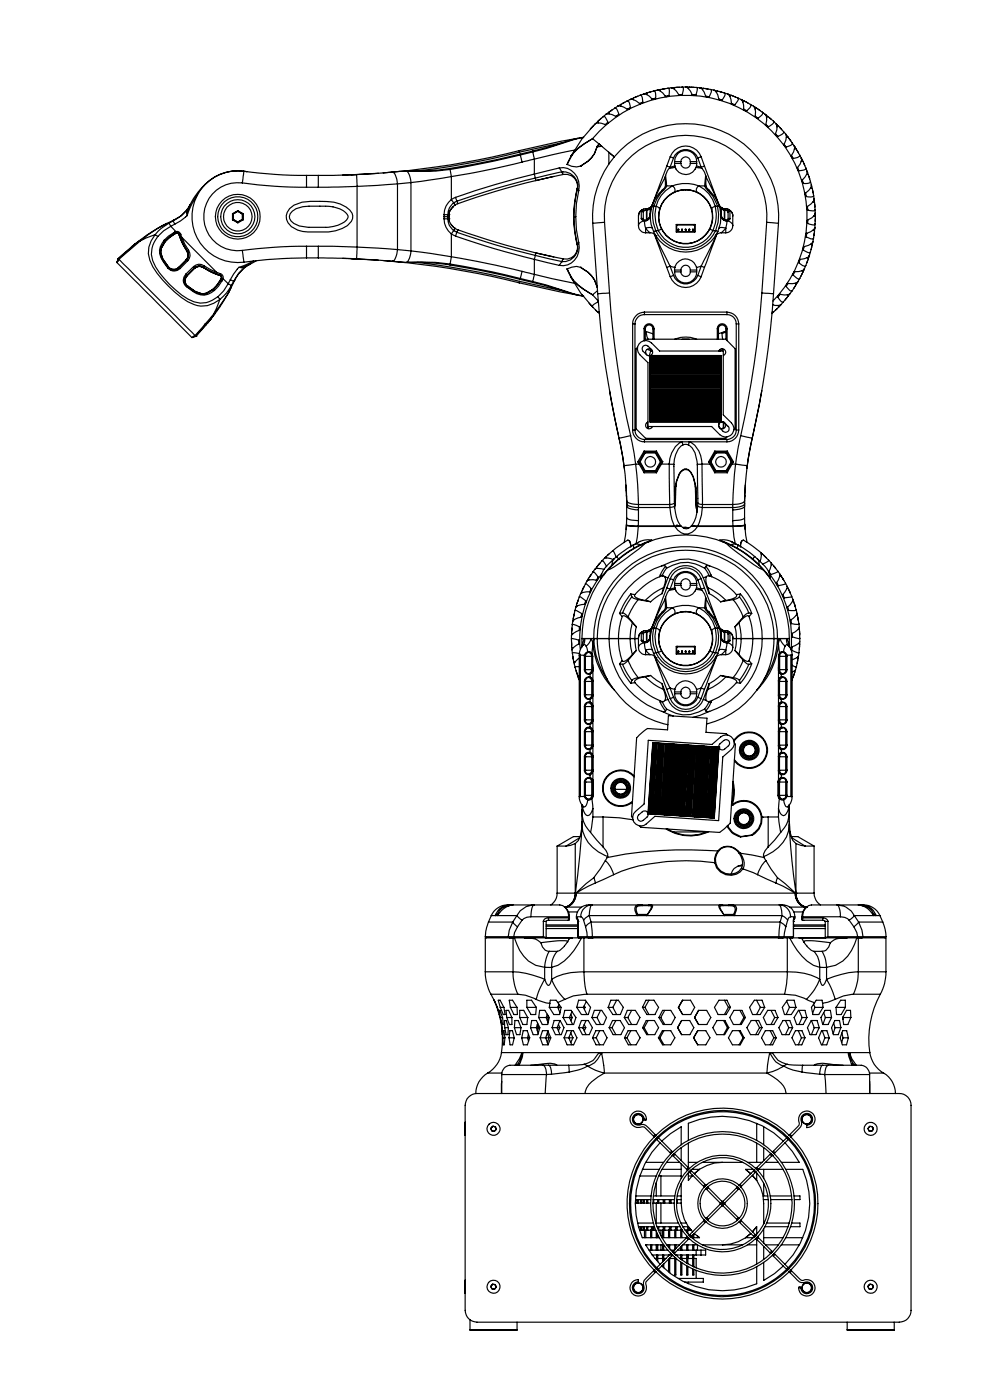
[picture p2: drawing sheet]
<svg xmlns="http://www.w3.org/2000/svg" width="210mm" height="297mm" viewBox="0 0 210 297" stroke-linecap="round" stroke-linejoin="round" font-family="sans-serif">
<g fill="none" stroke="#000" stroke-width=".25">
<path d="M136.8 19.8l-.3 .2a1.97 1.97 0 0 1 1.9 1.1l.5-.1 .2-.2M137.2 19.7v.4M137.2 19.7l-1.4 .5M137.8 19.5l-.2 .1M138.1 19.4l-.1 .1M138.7 19.3a1.49 1.49 0 0 1 1.9 .4l.7 .8 .6-.2M138.7 19.3l.3 .2 .1 1.3M138.7 19.3l-1.5 .4M140.2 19l-.1 .3M140.2 19l-.7 .2 .3-.2M140.8 18.9h-.3M141.1 18.8h-.2"/>
<path d="M141.6 18.7l.4 .3-.1 1.3M141.6 18.7l-1.4 .3M142.4 18.6h.1a3.1 3.1 0 0 1 1.5 1.5l.6 .1 .1-.2M142.4 18.6l-.8 .1M142.8 18.6h-.4M143.2 18.6l-.8 .1M143.5 18.5h.3M143.9 18.5h.2M144.7 18.5l-1.5 .1-.2 .3M144.7 18.5l.3 .3-.3 1.2M144.7 18.5a1.5 1.5 0 0 1 1.7 .8l.4 .8M145.8 18.4l-.3 .1h.7"/>
<path d="M146.2 18.5l-.2 .3M146.2 18.5l1.5 .1M146.5 18.5h.3M147 18.5h.2M147.7 18.6h.1a1.34 1.34 0 0 1-.2 1.5M147.7 18.6a1.47 1.47 0 0 1 1.7 .9l.3 .9M148.8 18.7h-.3h.7M149.6 18.8h.3M150.7 19l-1.5-.3-.2 .3M150.7 19l.2 .3-.5 1.2M150.7 19a1.54 1.54 0 0 1 1.6 1.1l.2 .9M151.4 19.2l.8 .1"/>
<path d="M151.5 19.2h.3M152.2 19.3l-.3 .3M152.2 19.3l1.4 .4M152.5 19.4l.3 .1M152.9 19.5l.2 .1M153.6 19.7l.2 .4-.6 1.1M153.6 19.7l1.1 .4M154.4 20a2.15 2.15 0 0 1 .8 1.9l.3 .3h.4M154.4 20l.7 .2M43.2 39.4a14.5 14.5 0 0 0-3.6 5.8l.1 .6M43.2 39.4v.1M43.5 39.1l-.3 .3"/>
<path d="M43.5 39.1h.1M51.4 38.8a7.2 7.2 0 0 0-8.2 7.2 7.2 7.2 0 0 0 8.2 7.1M51.4 38.8a94.6 94.6 0 0 0 13.6 .9M51.7 36.3a97.7 97.7 0 0 0 13.3 .9M51.7 36.3l-.3 2.5M51.7 36.3a9.7 9.7 0 0 0-11 9.7 9.7 9.7 0 0 0 11 9.6M52.4 36.4a9.7 9.7 0 0 0-8.9 2.7M65 37.2v2.5M65 39.7h2.5M65 37.2h2.5M67.5 37.2v2.5M75.6 37l-1.1 .1"/>
<path d="M75.6 37l.1 2.5M75.6 37l-8.1 .2M75.7 39.5l-8.2 .2M75.7 39.5v12.9M80.3 36.8l-7.6 .3M83.2 36.5l-7.6 .5M83.2 36.5a2.71 2.71 0 0 1 1.1 2.5M84.3 39l-8.6 .5M84.3 39v13.9M86.3 36.3a3.6 3.6 0 0 1 .9 2.4M86.3 36.3l-3.1 .2M87.2 38.7v14.5"/>
<path d="M87.2 38.7l-2.9 .3M95.5 35.7a52.3 52.3 0 0 1-9.2 .6M95.5 35.8v.1M95.5 35.9l-3.1 .4h-6.1M95.5 35.9l.2 1.6M95.7 37.5l-8.5 1.2M95.7 37.5v4.8M110.1 32l.1 .3M110.1 32a170.1 170.1 0 0 1-28.8 4.7M110.2 32.3a162.3 162.3 0 0 1-21.7 4M110.3 32.7l-4.6 1.1-10.2 1.9M110.3 32.7l.1 .2"/>
<path d="M110.4 32.9l.3 1.5M110.4 32.9l-6 1.4-8.9 1.6M110.7 34.4l-9.3 2.1-5.7 1M113 32.1h.1M113 32.1v.1M113 32.1l-2.7 .6M113 32.2l.3 1.6M113 32.2l-2.6 .7M113.3 36.9a170.5 170.5 0 0 0-16.7 5M113.3 33.8l-2.6 .6M113.3 33.8v3.1M113.3 36.9l.3 .9"/>
<path d="M113.6 37.8a157.1 157.1 0 0 0-16.7 4.9M113.6 37.8l.1 .5M113.7 38.3a158.6 158.6 0 0 0-16.6 4.9M117.5 37.4l-3.8 .9M118.6 35.6l-5.3 1.3M118.6 35.6a3.8 3.8 0 0 1 4.2 4.8M118.6 35.6l.6 .9M119.2 36.5a3 3 0 0 1 3.3 3.6M119.2 36.5h.1M119.2 36.5l-5.6 1.3M119.2 36.5l.3 .5M119.5 30.2l-9.3 2.1"/>
<path d="M119.5 37a2.52 2.52 0 0 1 2.9 3.1M119.5 37l-5.8 1.3M120.3 34.9l.9 .4 1.1 .1 .9-.2M121.1 33.1l.1 .1M121.1 33.1l-.8 1.8M121.2 33.2l-.9 1.7M121.9 31.9l-8.6 1.9M122.5 29.3l-3.6 .7-8.8 2M123.5 29.2l-1.6 .3-8.9 2.6M123.6 29.1l-10.6 3.1M123.8 29.1l-.3 .3M125.7 29.4a10.9 10.9 0 0 0-4.5 3.8"/>
<path d="M125.7 29.4a13.5 13.5 0 0 0-4.6 3.7M125.7 29.4a25.8 25.8 0 0 1 37-2.6 25.8 25.8 0 0 1 1.3 37M125.7 29.4l1.4 1.1M126 26.6l-.8 .7M126.6 31.1a6 6 0 0 1-3.4 4.1M126.6 31.1a5.7 5.7 0 0 1-3.4 4.1M126.6 31.1h.1M126.8 25.7l-.5 .6M127.1 30.5l-.5 .6M127.1 30.5l3.2 2.8M127.1 30.5l.5 .5-.8 .1M127.1 30.6l-.4 .5"/>
<path d="M127.3 25.3l-.2 .2M127.5 25.1l-.1 .1M128 24.8l-1.2 .9 .1 .4M128 24.8h.3l.6 1.1M128.9 25.9v.2l-.5 .4a2.13 2.13 0 0 0-2.1-.3l-2.9 3.3-2.3 3.6M128.9 25.9l-.5 .6M129.2 23.8v.4M129.2 23.8l-.6 .5 .2-.2M129.2 32.3v2.5M129.7 23.5l-.3 .1M129.9 23.2l-.1 .2M130.4 23l.1-.1a1.35 1.35 0 0 1 .8 1.3"/>
<path d="M130.4 23l-1.2 .8M130.6 24.7a2.22 2.22 0 0 0-2.1-.4l-.5 .5M131 22.5a1.36 1.36 0 0 1 1.3 .2l.8 .5M131 22.5l-.6 .5M131.3 24.2l-.2 .3-.5 .2M131.3 24.2l-.7 .5M131.3 22.4l-.2 .1M131.7 22.2v.3M131.7 22.2l-.6 .3M132.3 21.8l-.3 .2M132.5 21.7l-.1 .1M133 21.4l.4 .2 .3 1.2"/>
<path d="M133 21.4l-1.3 .8M133.7 21.1a2.25 2.25 0 0 1 1.9 .8M133.7 21.1l-.7 .3M133.7 22.8l-.4 .4h-.2M133.7 22.8l-.6 .4M134 21l-.3 .1M134.4 20.8v.4M134.4 20.8l-.7 .3M135 20.5l-.3 .1M135.3 20.4l-.2 .1M135.8 20.2h.1a1.3 1.3 0 0 1 .4 1.5M135.8 20.2l-1.4 .6"/>
<path d="M136.3 21.7l-.4 .3-.3-.1M136.3 21.7l-.7 .3M139.1 20.8l-.7 .2M141.1 37.5l-2.7 5.9M141.1 37.5v2M141.1 39.5l-.7 .9M141.2 37.2l-.1 .3M141.2 37.2l.2 2.2M141.4 39.4l-.6 1M141.4 39.4l-.3 .1M141.4 39.4h1.2M141.4 35.2l-3 8.2"/>
<path d="M141.4 35.2l.7 .3M141.9 20.3l-.8 .1M142 35.7l-.5 .6-.3 .9M142.1 35.5l-.1 .2M142.2 33.3l.7 .2M142.2 33.3a3.5 3.5 0 0 1 3.3-2.3 3.5 3.5 0 0 1 3.2 2.3M142.2 33.3l-.8 1.9M142.6 39.4a7 7 0 0 0-3.4 4.4M142.6 39.4a.87 .87 0 0 1 .4 1.4M142.6 39.4a7.7 7.7 0 0 1 5.6 0M142.9 33.5a2.75 2.75 0 0 1 2.6-1.8 2.75 2.75 0 0 1 2.5 1.8M142.9 33.5l-.8 2"/>
<path d="M143.1 34.3a2.35 2.35 0 0 1 2.3-2.4 2.35 2.35 0 0 1 2.4 2.4M143.1 34.7l.1 .5M143.1 34.3v.4M143.1 34.7h1.3M143.1 34.3h1.3M143.2 35.2l-1.1 .3M143.2 35.2l.1 .3M143.3 35.5a2.33 2.33 0 0 0 2.2 1.5 2.33 2.33 0 0 0 2.1-1.5M143.3 35.5l-1.3 .2M144.4 34.7a1.01 1.01 0 0 0 1 1 1.01 1.01 0 0 0 1-1M144.4 34.3a1.01 1.01 0 0 1 1-1 1.01 1.01 0 0 1 1 1M144.4 34.3v.4"/>
<path d="M144.7 20l-.7 .1M146.4 34.3v.4M146.4 34.7h1.4M146.4 34.3h1.4M146.8 20.1l.2 .1 .6-.1M146.8 20.1h.8M147.6 35.5l1.2 .2M147.7 35.2l1 .3M147.7 35.2l-.1 .3M147.8 34.7l-.1 .5M147.8 34.3v.4M148 33.5l.7 2"/>
<path d="M148.2 39.4a.83 .83 0 0 0-.3 1.4M148.2 39.4a6.6 6.6 0 0 1 3.5 4.4M148.2 39.4h1.3M148.7 33.3l-.7 .2M148.7 35.5l.1 .2M148.7 33.3l.7 1.9M148.8 35.7l.6 .8 .3 .7M149.4 35.2l-.7 .3M149.4 35.2l3.1 8.2M149.5 39.4l.6 1M149.5 39.4l.3 .1M149.7 20.4l.1 .1h.6"/>
<path d="M149.7 37.2l.1 .3M149.7 37.2l-.2 2.2M149.7 20.4l.7 .1M149.8 37.5l2.7 5.9M149.8 39.5l.7 .9M149.8 37.5v2M152.5 21l.3 .2h.4M152.5 21l.7 .2M155.1 20.2l-.3 .3M155.1 20.2l1.4 .6M155.2 21.9l.7 .3M155.4 20.4l.3 .1"/>
<path d="M155.8 20.5l.2 .1M156.5 20.8h.1a1.36 1.36 0 0 1-.7 1.4M156.5 20.8l.7 .3M157.2 21.1a2.13 2.13 0 0 1 .6 2.1l.3 .3h.3M157.2 21.1l.6 .3M157.2 21.1l.3 .1M157.6 21.7l.3-.3 1.3 .8M157.8 23.2l.6 .3M158.2 21.6l.2 .1M158.5 21.8l.2 .1M159.2 22.2l.1 .1a1.36 1.36 0 0 1-.9 1.2M159.2 22.2l.6 .3"/>
<path d="M159.8 22.5l.1 .1a2.84 2.84 0 0 1 .3 2.1l.4 .4h.2M159.8 22.6l.7 .4M159.8 22.5l.4 .2M160.2 23.1l.3-.2 1.2 .9M160.2 24.7l.6 .4M160.8 23.1l.2 .2M161.1 23.4l.2 .1M161.7 23.8l.1 .1a1.42 1.42 0 0 1-1 1.2M161.7 23.8l.6 .5M162.3 24.3l.6 .4M162.3 24.3a2.07 2.07 0 0 1 .2 2.1M162.3 24.3l.3 .2"/>
<path d="M162.5 26.4l.3 .5h.2M162.5 26.4l.5 .5M162.9 24.7l-.3 .2M162.9 24.7l1.2 1M163.2 25l.2 .1M163.5 25.2l.2 .2M164.1 25.7v.2a1.38 1.38 0 0 1-1.1 1M164.1 25.7l1 1.1M164.5 28.4l.3 .5h.2M164.5 28.4l.5 .5M164.6 26.2a1.75 1.75 0 0 1-.1 2.2M164.6 26.3l.3 .2"/>
<path d="M164.8 26.9l.4-.1 1 1.1M165.4 27.1l.2 .2M165.7 27.3l.1 .2M166.2 27.9v.2l-.3 .4-.9 .4M166.2 27.9l.5 .6M166.3 30.6l.5 .6M166.7 28.5l.4 .6M166.7 28.5a2.85 2.85 0 0 1-.4 2.2l.5 .5M166.7 28.5l.2 .2M167.1 29.1h-.3M167.1 29.1l.9 1.2M167.6 29.7l.1 .2"/>
<path d="M167.9 33l.2 .5 .2 .1M167.9 33l.4 .6M168 30.3v.4l-1.2 .5M168 30.3l.5 .6M168.5 30.9v.1a2.29 2.29 0 0 1-.6 2M168.5 31l.4 .6M168.5 30.9l.2 .3M168.9 31.6h-.4M168.9 31.6l.7 1.3M169.1 31.9l.1 .2M169.2 35.5l.3 .7M169.2 35.5l.1 .6 .2 .1"/>
<path d="M169.3 32.2l.1 .2M169.6 32.9v.2l-.4 .3-.9 .2M169.6 32.9l.4 .6M169.9 34.2h.4M170 33.5a1.23 1.23 0 0 1-.3 1.3l-.5 .7M170 33.6l.3 .6M170 33.6l.1 .3M170.2 38.2l.1 .6 .1 .1M170.2 38.2l.2 .7M170.3 34.2l.6 1.4M170.5 34.6l.1 .2M170.6 34.9l.1 .2"/>
<path d="M170.9 35.6l-.2 .4-1.2 .2M170.9 35.6l.3 .7M171.1 37h.4M171.2 36.4l.3 .6M171.2 36.3v.1a2.12 2.12 0 0 1-1 1.8M171.2 36.3l.1 .4M171.5 37l.4 1.5M171.6 37.4l.1 .2M171.7 37.8l.1 .2M171.9 38.5v.1a1.31 1.31 0 0 1-1.5 .3M171.9 39.9l.4 .1 .3 1.4M171.9 38.5l.2 .7"/>
<path d="M172.1 39.2l.2 .8M172.1 39.2v.1a2.83 2.83 0 0 1-1.3 1.7l.2 .7M172.1 39.2l.1 .4M25 54.9h.1M25 54.9a.9 .9 0 0 0 .4 1.4l14.7 14.7a.9 .9 0 0 0 1.5 .4M25.1 54.9l-.1 .6 .2-.5M25.2 55l16.2 16.2M27.6 52.8l-2.5 2.1M27.6 52.8l.1 .1M27.7 52.9l-2.5 2.1M27.9 52.3l-2.9 2.6M28.8 51.7l-1.2 1.1"/>
<path d="M28.8 51.7l-.9 .6M29.6 51.1l-1.7 1.2M29.7 51.1l-2 1.8M32.9 49.8l-3.2 1.3M32.9 49.8a5.5 5.5 0 0 0-.5 6.8 25 25 0 0 0 7.4 7.4 5.6 5.6 0 0 0 6.8-.5M32.9 49.8l.6 .4M33.5 50.2l-.4 .6a5.2 5.2 0 0 0-.1 5.8 19.9 19.9 0 0 0 8.1 7.4 5.1 5.1 0 0 0 5.1-1.1M34.8 51a3.3 3.3 0 0 0-.2 4.4l1 1.5M34.8 51l.2 .2M35 51.2a3.2 3.2 0 0 0-.3 4.2l1 1.4M35 51.2v.1M35 51.3a2.94 2.94 0 0 0-.5 3.6l1.2 1.7"/>
<path d="M35.4 47.4a35.1 35.1 0 0 0-6.6 4.3M35.6 56.9a1.77 1.77 0 0 0 2.6 .1M35.7 56.6a1.5 1.5 0 0 0 2.2 .1M35.7 56.8l-.1 .1M35.7 56.8a1.44 1.44 0 0 0 2.2 .1M35.7 56.6v.2M35.8 47.3l-1.6 1.1-1.3 1.4M35.8 47.3l.4 .7M36.2 48l-1.5 1-1.2 1.2M36.2 48l1.1 1.1M36.7 46.9l-.9 .4M36.7 46.9l.4 .7"/>
<path d="M36.8 49.4l-1.1 .7-.9 .9M36.8 49.4l.2 .3M37 49.7l-2 1.6M37 46.6l-.3 .3M37 46.6a28.1 28.1 0 0 0-7.3 4.5M37.1 47.6l-.9 .4M37.1 49.2l-.3 .2M37.1 49.2l.2 .3M37.3 49.5l-1.4 .8-.9 .9M37.3 49.5h.1M37.3 49.5a.47 .47 0 0 1 .7 .3M37.3 49.5l-.3 .2"/>
<path d="M37.3 49.1a.82 .82 0 0 1 1 .6M37.3 49.1l-.2 .1M37.3 49.1l.1 .3M37.4 49.4h.3l.4 .4M37.4 49.4l-.1 .1M37.9 56.7v.2M37.9 56.9l.3 .1M38 49.8l.7 1.8 1 1.7M38.1 49.8l.2 .6M38.1 49.8h-.1M38.3 50.4l1.5 2.9M38.3 49.7l.3 .6"/>
<path d="M38.3 49.7l-.2 .1M38.6 50.3l.6 1.5 .8 1.3M38.6 50.3l7.4 7.5M38.6 50.3l-.3 .1M39.4 58.2a1.76 1.76 0 0 0 .1 2.6M39.4 58.2l.1 .3M39.5 55.2h.1M39.5 55.2l-1.6 1.5M39.5 58.5a1.44 1.44 0 0 0 .1 2.2M39.5 58.5h.2M39.6 55.2l.2 .1M39.6 55.2l-1.7 1.7"/>
<path d="M39.7 53.3a1.51 1.51 0 0 1-.2 1.9M39.7 53.3h.1M39.7 58.5a1.5 1.5 0 0 0 .1 2.2M39.7 45.8l-1.4 1.1-1.2 .7M39.8 53.3a1.53 1.53 0 0 1-.2 1.9M39.8 55.3l-1.6 1.7M39.9 44.3l-1.4 1.5-1.8 1.1M40 53.1a1.72 1.72 0 0 1-.2 2.2M40 53.1l-.2 .2M40.4 43.4h-.1a7.3 7.3 0 0 1-3.3 3.2M41.1 56.5l.1 .3M41.1 56.5l-1.7 1.7"/>
<path d="M41.2 56.9h.1M41.2 56.8v.1M41.2 56.9l-1.5 1.6M41.2 56.8l-1.7 1.7M41.9 41.3l-1.2 1.9-1 2.6M43.1 56.8a1.54 1.54 0 0 0-1.9 .1M43.1 56.8a1.53 1.53 0 0 0-1.9 .1M43.1 56.8l1.7 .9 1.8 .7M43.1 56.8h.1M43.1 56.7a1.53 1.53 0 0 0-1.9 .1M43.1 56.7v.1M43.1 56.7l2.8 1.4"/>
<path d="M43.3 56.4l2.7 1.4M43.3 56.4a1.72 1.72 0 0 0-2.2 .1M43.3 56.4l-.2 .3M45.9 58.1l.7 .2M46 57.8l.7 .3M46 57.8l-.1 .3M46.6 58.4a.47 .47 0 0 1 .3 .7M46.6 58.3l.4 .4v.4M46.6 58.3v.1M46.7 59.4l-1.5 2M46.7 58.1a.84 .84 0 0 1 .6 1M46.7 59.4l.1 .1"/>
<path d="M46.7 58.1l-.1 .2M46.8 59.5l-.7 1.1-.9 .9M46.8 59.5l.3 .1M46.9 59.1l-.2 .3M46.9 59.1l.3 .2M47 59.1l-.2 .4M47 59.1h.3M47.1 59.6l-.7 1.1-.9 .9M47.2 59.3l-.1 .3M47.3 59.1l-.1 .2M47.3 59.1l1.1 1.1M48.9 59.3l.7 .4"/>
<path d="M48.9 59.3l-.5 .9M49.3 45.3v1.3M49.3 46.6l1.1 .7M49.3 45.3l.1 .1M49.4 46.6l1 .6 1.1-.6M49.4 46.6h-.1M49.4 45.4v1.2M49.4 45.4h.1M49.5 46.5l.9 .6M49.5 46.5l-.1 .1M49.5 45.4v1.1M49.6 59.7l-.5 .9"/>
<path d="M49.8 59.5l-.2 .2M49.8 59.5a29.8 29.8 0 0 1-4.5 7.2M50.4 44.7l1.2 .6M50.4 44.7l-1.1 .6M50.4 44.8l1.1 .6M50.4 44.7v.1M50.4 47.1v.2M50.4 44.8l-1 .6M50.4 44.8l1 .6M50.4 44.8l-.9 .6M50.7 56.7l-1.2 1.5-.6 1.1M51.4 53.1l.3 2.5"/>
<path d="M51.4 46.5l-1 .6M51.4 46.5l.1 .1M51.4 45.4h.1M51.4 45.4v1.1M51.5 46.6h.1M51.5 45.4v1.2M51.6 45.3v1.3M51.6 46.6l-1.2 .7M51.6 45.3l-.1 .1M52.1 56.5l-1.4 1.4-1.1 1.8M53.1 56.1h-.1a7.2 7.2 0 0 0-3.2 3.4M53.8 55.3l-3.1 1.4"/>
<path d="M54.4 55.3l-.8 .5a6.1 6.1 0 0 1-2.6 1l-.3-.1M61.4 44.3l.9-.8 1.8-.6a32.2 32.2 0 0 1 6.7 0 5.5 5.5 0 0 1 3.9 2.3l.1 .6a2.8 2.8 0 0 1-2.2 2.7l-1.4 .5a32.8 32.8 0 0 1-7 .1 3.6 3.6 0 0 1-3.5-3.3l.2-.8zM65 52.2a101.8 101.8 0 0 0-13.6 .9M65 52.2v2.5M65 54.7a105.9 105.9 0 0 0-13.3 .9M65 52.2h2.5M65 54.7h2.5M67.5 52.2l8.2 .2M67.5 54.7l8.1 .2M67.5 52.2v2.5M69.1 43.7h-1.3a13.4 13.4 0 0 0-5 .6 1.86 1.86 0 0 0-1.4 2 2.57 2.57 0 0 0 2.1 1.6l1.8 .3h3.8M69.1 43.7a5.2 5.2 0 0 1 4.7 2.1 1.72 1.72 0 0 1-1.4 1.6 7.7 7.7 0 0 1-3.3 .8"/>
<path d="M72.7 54.8l7.6 .4M74.5 54.9h1.1M75.6 54.9l7.6 .5M75.7 52.4l8.6 .5M75.7 52.4l-.1 2.5M81.3 55.3a170.6 170.6 0 0 1 28.8 4.7M83.2 55.4l3.1 .3M84.3 52.9l-.4 1.8a.78 .78 0 0 1-.7 .7M84.3 52.9l2.9 .3M86.3 55.7h1.2a44.9 44.9 0 0 1 8 .5M86.3 55.7h6.1l3.1 .3M86.3 55.7h.1"/>
<path d="M87.2 53.2l8.5 1.3M87.2 53.2a3.6 3.6 0 0 1-.9 2.5M88.5 55.7a169.8 169.8 0 0 1 21.7 4M94.2 46.4a4.2 4.2 0 0 0 1.5 3.2M94.2 45.5h.8M94.2 45.5v.9M94.2 46h.8M94.2 46.4h1M95 45.5v.5M95 46v.4M95 46.4h.1M95 46.4a2.92 2.92 0 0 0 1.2 2.5"/>
<path d="M95 45.5h.1M95 45.5h.2M95 46.4h.2M95 46h.2M95.2 46h.1M95.2 46v.4M95.2 46.4l.1 .6M95.2 46.4l.1 .6 .8 1.1M95.2 45.5h.1M95.2 46.4h.1M95.2 45.5v.1M95.2 45.9l.1 .5"/>
<path d="M95.2 45.5v.5M95.3 45.6l-.1 .4M95.5 56.2a169.4 169.4 0 0 1 14.8 3.1M95.5 56.2h.1M95.5 56a156 156 0 0 1 14.9 3.1M95.5 56v.2M95.7 47.7l.4 .4M95.7 42.3a4 4 0 0 0-1.5 3.2M95.7 54.5l-.2 1.5M95.7 54.5l9.5 1.8 5.5 1.3M95.7 49.6l.9 .5M95.7 49.6v4.9"/>
<path d="M95.7 42.3l.5 .7M96.1 43.9l-.8 1-.1 .6M96.1 48.1l.4 .3M96.2 43a3.1 3.1 0 0 0-1.2 2.5M96.2 43h.1M96.2 48.9h.1M96.2 48.9l.7 .4M96.2 43l.3 .5M96.2 48.9l-.5 .7M96.4 48.3l.1 .1M96.5 43.5l-.1 .1M96.5 43.5l-.4 .3a2.5 2.5 0 0 0-.9 1.7"/>
<path d="M96.5 48.4l-.3 .5M96.5 48.4l.6 .4M96.6 50.1a170.5 170.5 0 0 0 16.7 4.9M96.6 41.9l-.9 .4M96.6 41.9l.3 .8M96.9 49.3a157.1 157.1 0 0 0 16.7 4.9M96.9 42.7l-.7 .3M96.9 42.7l.2 .5M96.9 49.3l-.3 .8M97.1 48.8l-.2 .5M97.1 48.8a158.6 158.6 0 0 0 16.6 4.9M97.1 43.2l-.6 .3"/>
<path d="M110.2 59.7l-.1 .3M110.2 59.7l9.3 2M110.3 59.3l2.7 .6M110.4 59.1l-.1 .2M110.4 59.1l2.6 .6M110.7 57.6l2.6 .6M110.7 57.6l-.3 1.5M113 59.9l5.1 1.4a22.8 22.8 0 0 0 5.6 1.5M113 59.9h.1M113 59.7l2.9 .8 5.8 1.8 1.9 .5M113 59.7v.2M113.3 58.2l-.3 1.5"/>
<path d="M113.3 55l5.3 1.3M113.3 58.2l8.6 1.9M113.3 55v3.2M113.6 54.2l5.6 1.3M113.6 54.2l-.3 .8M113.7 53.7l3.8 .8M113.7 53.7l-.1 .5M113.7 53.7l5.8 1.2M119.2 55.5h.1M119.2 55.5l-.6 .8M119.5 54.9l-.3 .6M120.3 57l.9 1.8"/>
<path d="M120.3 57l.8 1.9M121.1 58.9a13.5 13.5 0 0 0 4.6 3.6M121.1 58.9l2.1 3.3 2.5 3M121.2 58.8l-.1 .1M121.2 58.8a11.7 11.7 0 0 0 4.5 3.7M121.7 46h.1M121.7 46a26.9 26.9 0 0 0 .7 5.9M121.7 46a22.7 22.7 0 0 0 .8 5.8M121.7 46h.4M121.9 42.6h.1M122.1 46l.2 2.8 .5 2.7M122.4 40.1h.1"/>
<path d="M122.4 51.9a2.47 2.47 0 0 1-2.9 3M122.4 40.1a27 27 0 0 0-.7 5.9M122.5 51.8a3 3 0 0 1-3.3 3.7M122.5 51.8h.1M122.5 40.1h.1M122.5 40.1a22.2 22.2 0 0 0-.8 5.9M122.5 51.8l-.1 .1M122.5 40.1l.3 .3M122.8 51.5a3.8 3.8 0 0 1-4.2 4.8M122.8 40.4l-.5 2.8-.2 2.8M122.8 51.5l-.3 .3M123.2 56.7l-.9-.2-2 .5"/>
<path d="M123.2 56.7a6.3 6.3 0 0 1 3.4 4.1M123.2 56.7v.1a6.1 6.1 0 0 1 3.4 4M125.7 47.3a19.7 19.7 0 0 1 19.7-21.1 19.7 19.7 0 0 1 19.7 21.1M125.7 47.3l1.1 15M128.2 47.2l-2.5 .1M128.2 47.2a17.2 17.2 0 0 1 17.2-18.5 17.2 17.2 0 0 1 17.2 18.5M128.2 47.2l1.1 15M135.4 47.9a1.57 1.57 0 0 0 1.5 1.5M135.4 45.8v2.1M136 46.4l.2 .3 .5 .1M136 44.8v1.6M136 46.4h.3l.2 .1"/>
<path d="M136 44.8h.2l.3 .2M136.2 44.6a1.4 1.4 0 0 0-.8 1.2M136.2 44.6l-.2 .2M136.2 44.6l.3 .2M136.5 46.5l.3 .2M136.5 45v1.5M136.5 44.8v.2M136.6 44.3a1.48 1.48 0 0 0-1.2 1.5M136.7 46.9l.2 1.5M136.7 46.8h.4M136.7 46.9a1.25 1.25 0 0 0-1.3 1M136.7 46.8v.1"/>
<path d="M136.9 48.4a1.43 1.43 0 0 1 1.5 0M136.9 44.3l-.7 .3M136.9 44.3l.1 .3M136.9 48.4l1 1M136.9 48.4v1M136.9 49.4h1M136.9 44.3h.3M137 44.6l-.5 .2M137 44.6h.2M137 44.3l.1 .3M137.1 46.7l-.4 .1M137.1 44.3v2.4"/>
<path d="M137.1 46.8h.1M137.2 46.7h.1M137.2 46.7l-.1 .1M137.2 44.3v.3M137.2 44.6v2.1M137.8 44.3l-.6 .3M137.8 44.1v.2M137.8 44.1l-.6 .2M137.9 49.4a1.49 1.49 0 0 1 1.2 .7v-.1M137.9 44.2h.1M137.9 44.2l-.1 .1M137.9 45.4v.1a1.4 1.4 0 0 1-.7 1.2"/>
<path d="M137.9 45.9a1.25 1.25 0 0 1-1.2 1M137.9 45.4v.2a1.59 1.59 0 0 1-.8 1.2M137.9 45.4h.1M137.9 44.2v1.2M138 44l-.1 .2M138 44v.1M138 44l-.2 .1M138 44.1l-.1 1.3M138 44.1h.1M138 44.1l-.1 .1M138.2 44a7.5 7.5 0 0 0 .4 5.1M138.4 43.5l-.4 .6"/>
<path d="M138.4 43.5l-.4 .5M138.4 43.4l-.6 .7M138.4 43.3l-.4 .7-.5 .2M138.6 49.1a7.5 7.5 0 0 0 6.9 4.4 7.5 7.5 0 0 0 6.8-4.4M138.7 43.8a7.8 7.8 0 0 0 .4 5.1M138.7 43.8l-.5 .2M138.7 43.8h.5M138.8 49.7l2.6 7M138.9 49.8l3.2 6.7M139.1 48.9a7 7 0 0 0 6.4 4.1 7 7 0 0 0 6.3-4.1M139.1 48.9l-.5 .2M139.1 48.9h.5"/>
<path d="M139.1 50h.1M139.2 43.8a7.6 7.6 0 0 0 .4 5.1M139.2 43.8a.66 .66 0 0 1 .7 .7M139.6 48.9a6.5 6.5 0 0 0 11.6 0M140.3 48.6l-.7 .3M140.4 40.4l-1.5 2-.7 1.6M140.8 40.4l-.6 .6-.9 1.2-.6 1.6M140.8 40.4h-.4M141.4 56.7l.8 2M142.1 56.5l-.7 .2M142.1 56.5l1.1 .2M142.1 56.5l.8 1.9"/>
<path d="M142.2 58.7a3.5 3.5 0 0 0 3.3 2.3 3.5 3.5 0 0 0 3.2-2.3M142.9 58.4l-.7 .3M142.9 58.4a2.73 2.73 0 0 0 2.6 1.8 2.73 2.73 0 0 0 2.5-1.8M143.1 57.7a2.35 2.35 0 0 0 2.3 2.3 2.35 2.35 0 0 0 2.4-2.3M143.1 57.3v.4M143.1 57.3h1.3M143.1 57.7h1.3M143.2 56.7a2.36 2.36 0 0 1 2.3-1.8 2.36 2.36 0 0 1 2.2 1.8M143.2 56.7l-.1 .6M143.4 47.6h4v1.6h-4zM143.5 47.7h3.9v1.4h-3.9zM143.7 47.6v.1"/>
<path d="M143.8 48.7h.1M143.8 48.7h.2M143.8 48.8h.1M143.8 48.8h.2M143.8 48.7v.1M143.9 48.8h.1M143.9 48.7h.1M143.9 48.7v.1M144 48.7v.1M144.4 57.7a1.01 1.01 0 0 0 1 1 1.01 1.01 0 0 0 1-1M144.4 57.3a1.01 1.01 0 0 1 1-1 1.01 1.01 0 0 1 1 1M144.4 57.3v.4"/>
<path d="M144.6 48.8h.1M144.6 48.7h.1M144.6 48.7v.1M144.7 48.8h.1M144.7 48.7h.1M144.7 48.7v.1M145.4 48.8h.1M145.4 48.7h.1M145.4 48.7v.1M145.5 48.7h.1M145.5 48.8h.1M145.5 48.7v.1"/>
<path d="M146.2 48.7h.1M146.2 48.8h.1M146.2 48.7v.1M146.3 48.7v.1M146.4 57.3v.4M146.4 57.3h1.4M146.4 57.7h1.4M146.9 48.7h.1M146.9 48.7h.2M146.9 48.8h.1M146.9 48.8h.2M146.9 48.7v.1"/>
<path d="M147 48.7h.1M147 48.8h.1M147 48.7v.1M147.1 48.7v.1M147.2 47.6v.1M147.7 56.7l.1 .6M147.8 57.3v.4M148 58.4l.7 .3M148.7 56.5l.7 .2M148.7 56.5l-1 .2M148.7 56.5l-.7 1.9M149.4 56.7l-.7 2"/>
<path d="M150.1 40.4l1.1 1.3 1 2.1M150.1 40.4h.4M150.5 40.4l1.1 1.3 1.1 2.3M150.6 48.6l.6 .3M151.2 48.9h.6M151.7 43.8a8.2 8.2 0 0 1-.5 5.1M151.7 43.8a.72 .72 0 0 0-.7 .7M151.7 43.8h.5M151.8 48.9l.5 .2M152 49.8l-3.3 6.7M152 49.7l-2.6 7M152.2 43.8l.2 1.6-.1 1.7-.5 1.8"/>
<path d="M152.2 43.8l.5 .2M152.5 43.3l.2 .4 .6 .5M152.5 43.4l.5 .7M152.7 44l.2 1.6-.1 1.7-.5 1.8M152.9 44.1h.1M152.9 44.1v1.3M152.9 44.1v.1M152.9 45.9a1.25 1.25 0 0 0 1.3 1M152.9 44l-.4-.5 .4 .6M152.9 45.4l.3 .9 .5 .5M152.9 44.2v1.2M152.9 44.2h.1"/>
<path d="M152.9 44l.1 .2M152.9 44v.1M152.9 44l.1 .1M153 44.2l.1 .1M153 49.4a1.41 1.41 0 0 0-1.3 .7l.1-.1M153 49.4h1M153 44.1l.1 .2M153 44.1l.7 .2M153.1 44.3l.5 .3M153.6 44.6h.3M153.6 44.6v2M153.7 44.3h.1"/>
<path d="M153.7 44.3l-.1 .3M153.7 44.3h.3M153.7 44.3v2.4l-.5-.5M153.7 46.8h.1M153.8 46.7l-.1 .1M153.8 46.8h.4M153.9 44.6l.4 .2M153.9 44.3l-.1 .3M154 48.4a1.54 1.54 0 0 0-1.5 0M154 44.3l.7 .3M154 44.3l-.1 .3M154 48.4l-1 1"/>
<path d="M154 48.4v1M154.1 46.7l.1 .1M154.1 46.7h-.3v.1M154.2 46.9l-.2 1.5M154.2 46.9a1.25 1.25 0 0 1 1.2 1M154.2 46.8v.1M154.3 44.3a1.48 1.48 0 0 1 1.1 1.5M154.3 44.8l.1 .2M154.4 46.5l-.3 .2M154.4 45v1.5M154.7 44.6l.1 .2M154.7 44.6a1.24 1.24 0 0 1 .7 1.2"/>
<path d="M154.7 44.6l-.4 .2M154.8 46.4l-.1 .2-.5 .2M154.8 44.8v1.6M154.8 46.4h-.2l-.2 .1M154.8 44.8h-.3l-.1 .2M155.4 47.9a1.51 1.51 0 0 1-1.4 1.5M155.4 45.8v2.1M162.6 47.2l2.5 .1M162.6 47.2l-1 15M165.1 47.3l-1 15M168.2 58.3l1.1 .9 .4-.1M168.6 57.6l-.4 .7"/>
<path d="M169.2 59.7l-.3 .7M169.3 59.8l-.2 .2M169.5 55.7l.8 .6 .4 .2 .2-.2M169.7 59.1a1.46 1.46 0 0 1-1.6 1.1l-1-.1-.4 .5 .1 .2M169.7 55l-.2 .7M170 58.4l-.1 .2M170.1 57.4l.2 .3M170.2 58l-.2 .3M170.3 57.7l-.6 1.4M170.4 53.1l.3 .1a1.12 1.12 0 0 0 1.1 .4l.1-.2M170.6 52.3l-.2 .8M170.6 57l-.1 .4"/>
<path d="M170.6 57v.1a3 3 0 0 1-2.1 .6l-.3 .6M170.9 41l.1 .7M170.9 56.3l-.6 1.4M171 50.3l.4 .1a1.07 1.07 0 0 0 1.1 .2l.1-.1M171.1 49.5l-.2 .6 .1 .2M171.1 49.5l-.1 .8M171.2 54.6l.3 .3-.6 1.4M171.2 55.6l-.1 .2M171.3 43.8v.8M171.3 47.4l.4 .2a1.1 1.1 0 0 0 1.2 0v-.1M171.3 46.7v.7M171.7 54.2l-.2 .7"/>
<path d="M171.7 54.2a3.1 3.1 0 0 1-2 .9l-.2 .6M171.7 54.2l-.1 .3M171.9 53.4l-.2 .8M172 51.7l.3 .3-.4 1.4M172.1 52.7l-.1 .2M172.2 52.3l-.1 .3M172.4 40.3v.3M172.4 51.3l-.1 .7M172.4 51.3a2.99 2.99 0 0 1-1.9 1l-.1 .8M172.4 42.8l.4 .2M172.4 40.7l.1 .2M172.4 51.3v.3"/>
<path d="M172.5 48.8l.3 .2M172.6 41.4l-.1 .3-.5 .1-1-.1M172.6 41.4l.1 .8M172.6 50.5l-.2 .8M172.6 45.8l.4 .2-.1 2.3M172.6 42.2l.2 .7M172.7 42.2a2.14 2.14 0 0 1-1.4 1.6l-.1 .6 .1 .2M172.7 49.8l-.1 .2M172.7 42.2l.1 .3M172.8 49.4l-.1 .2M172.8 43l.1 1.4M172.8 49l-.2 1.5"/>
<path d="M172.8 48.3v.7M172.8 43.3v.3M172.9 48.3a2.29 2.29 0 0 1-1.8 1.2M172.9 43.7v.2M172.9 48.3l-.1 .3M172.9 44.4v.2a1.37 1.37 0 0 1-1.6 0M172.9 44.4v.8M172.9 45.2v.8M172.9 45.2v.1a2.74 2.74 0 0 1-1.6 1.4v.7M172.9 46.7v.3M172.9 45.2l.1 .4M173 46.4l-.1 .2"/>
<path d="M39.5 60.8a4.7 4.7 0 0 0 4.6 1.6l1.4-.8M39.6 60.7l-.1 .1M39.6 60.7a4.5 4.5 0 0 0 4.3 1.5l1.3-.7M39.6 60.7h.2M39.8 60.7l1.7 1.2a2.98 2.98 0 0 0 3.7-.5M41.4 71.2h.1M41.4 71.2l-.4 .2 .5-.1M41.4 71.2l.1 .1M41.5 71.3l.1 .1M41.5 71.3h.1M41.6 71.4h.1M43.5 68.8l-2.1 2.4"/>
<path d="M43.5 68.8l.1 .1M43.6 68.9l-2.1 2.4M44.1 68.5l-2.5 2.9M44.7 67.6l-1.1 1.3M44.7 67.6l-.6 .9M45.2 61.4v.1M45.2 61.5l.3 .1M45.3 66.7l-1.8 2.1M45.7 66.4l-1.6 2.1M46.2 62.9l.4 .6M46.6 63.5l-1.3 3.2M48.4 60.2l-1 1.5-1.2 1.2"/>
<path d="M48.4 60.2l.7 .4M49 61a35.1 35.1 0 0 1-4.3 6.6M49.1 60.6a8.8 8.8 0 0 1-2.5 2.9M110.1 60l12.2 2.5M123.4 62.5l.4 .3M125 64.3l.5 .6M125.7 62.5l1.2 1.3M125.7 65.2l1.1 1 .3-.1M126.3 65.8l.2 .2M126.6 60.8l.1 .2M126.6 60.8h.1M126.6 60.8l.1 .1"/>
<path d="M126.8 61.7l-1.1 .8M126.8 62.3a198.3 198.3 0 0 0 4.5 30.7M126.8 66.2l.3 .3M126.9 64.1l-.9 .5-.3 .3v.3M129.3 62.2a200 200 0 0 0 4.5 30.2M129.3 62.2l-2.5 .1M134.2 68.7h.5M134.2 68.7v22.5M134.7 68.7v22.5M135.2 73.7l-.3 .3v17l2 2h17.1l.2-.3M135.5 73a1.76 1.76 0 0 1 2.7-.3l1.7 1.8h13.5v13.5l1.8 1.7a1.76 1.76 0 0 1 0 2.5 1.76 1.76 0 0 1-2.5 0l-1.7-1.7h-13.6v-13.6l-1.7-1.7a1.78 1.78 0 0 1-.2-2.2zM136.6 69.7a1.06 1.06 0 0 1 1.1-1 1.06 1.06 0 0 1 1 1"/>
<path d="M136.6 69.7v2.6l.3-.3h17.1l1.9 2v17l-.3 .3M136.6 69.7h.3M136.7 66.2a2.53 2.53 0 0 0-2.5 2.5M136.7 66.2v.5M136.7 66.7a1.99 1.99 0 0 0-2 2M136.7 66.2h17.5M136.7 66.7h17.5M136.9 70.3l.2 .2M136.9 69.7a.81 .81 0 0 1 .8-.8 .81 .81 0 0 1 .8 .8M136.9 70.3l1.6 .5M136.9 69.7v2.3M136.9 70.4l.2 .1"/>
<path d="M136.9 74.7v.2M137.1 70.5l.4 1.5M137.2 75.2l.3 .3h.4M137.3 74.1l.7 .3M137.9 75.4h15.1M137.9 75.4v.1M137.9 75.4v14.1M137.9 77v.1M137.9 77.7v.2M137.9 80v.1M137.9 78.1v.2M137.9 75.5v.1"/>
<path d="M137.9 79.2v.2M137.9 75.9v.1M137.9 76.6v.2M137.9 78.8v.2M137.9 79.7v.3M137.9 77.5v.2M137.9 77.1v.3M137.9 78.3v.2M137.9 79.4v.3M137.9 78.6v.2M137.9 76.3v.3M137.9 76v.3"/>
<path d="M137.9 75.6v.3M137.9 76.3h.1M137.9 76.8v.2M137.9 77.4v.1M137.9 77.9v.2M137.9 78.5v.1M137.9 79v.2M137.9 79.7h.1M137.9 75.6h15M137.9 75.9h15M137.9 76.8h15M137.9 77h15"/>
<path d="M137.9 79h15M137.9 79.2h15M137.9 77.9h15M137.9 78.1h15M137.9 77.1h15M137.9 77.7h15M137.9 80h15M137.9 78.3h15M137.9 75.5h15M137.9 79.4h15M137.9 76h15M137.9 76.6h15"/>
<path d="M137.9 78.8h15M137.9 79.7h15M137.9 77.5h15M137.9 77.4h15M137.9 78.5h15M137.9 78.6h15M137.9 76.3h15M138 74.4l.4 .2M138 74.4l-.3 1.1M138.1 74.1l-.1 .3M138.2 74.2a.75 .75 0 0 0-1 0 .75 .75 0 0 0 0 1M138.2 74.2l-.7-.8a.76 .76 0 0 0-1.1 .1 .76 .76 0 0 0 0 1l.8 .7"/>
<path d="M138.2 74.2a.75 .75 0 0 1-.2 1.2M138.5 69.7h.2M138.5 69.7v2.3M138.7 69.7v2.3M143.1 72a6.2 6.2 0 0 1 4.7 0M144.7 72h1.5M152.2 69.7a1.04 1.04 0 0 1 1-1 1.04 1.04 0 0 1 1 1M152.2 69.7v2.3M152.2 69.7h.2M152.4 69.7a.79 .79 0 0 1 .8-.8 .79 .79 0 0 1 .8 .8M152.4 69.7v2.3M152.5 74.5a.75 .75 0 0 1 1.2-.3 .75 .75 0 0 1-.3 1.2"/>
<path d="M152.8 74.1v.3M152.8 74.4l-.1 .1M152.9 77v.1M152.9 77.7v.2M152.9 80v.1M152.9 78.1v.2M152.9 75.5v.1M152.9 79.2v.2M152.9 75.9v.1M152.9 76.6v.2M152.9 78.8v.2M152.9 79.7v.3"/>
<path d="M152.9 77.5v.2M152.9 77.1v.3M152.9 78.3v.2M152.9 79.4v.3M152.9 78.6v.2M152.9 76.3v.3M152.9 76v.3M152.9 75.6v.3M152.9 76.3h.1M152.9 76.8v.2M152.9 77.4v.1M152.9 77.9v.2"/>
<path d="M152.9 78.5v.1M152.9 79v.2M152.9 79.7h.1M153 75.4l-.1 .1M153 75.4v14.1M153.2 70.7l.1 1.3M153.6 74.1l-.8 .3M153.9 70.5l-.7 .2M154 70.6l-.3-.2-.5 .3M154 70.3l-1.6 .5M154 69.7v2.3M154 69.7h.2"/>
<path d="M154.2 66.2a2.53 2.53 0 0 1 2.5 2.5M154.2 66.7a1.93 1.93 0 0 1 2 2M154.2 66.2v.5M154.2 69.7v2.6M156.2 68.7h.5M156.2 68.7v22.5M156.7 68.7v22.5M161.6 62.2a200 200 0 0 1-4.5 30.2M161.6 62.2l2.5 .1M163.8 66.2h.3M164.1 62.3a198.3 198.3 0 0 1-4.5 30.7M164.1 66.2l-.4 .3"/>
<path d="M164.6 65.7l-.1 .1M164.9 65.4l-.2 .2M165 63l.2 .4a1.03 1.03 0 0 0 .9 .7l.1-.1M165 64.8l.2 .4M165.2 65.2l-1.1 1M165.5 62.4l-.4 .3-.1 .3M165.5 62.4l-.5 .6M165.7 64.6l-.2 .3M165.7 64.6a2.03 2.03 0 0 1-1.8 0M166.2 64l-1 1.2M166.7 63.5l-.2 .1M166.8 60.8l.8 .9h.5"/>
<path d="M166.9 63.1l-.1 .3M167 62.5l.1 .4M167.1 62.9l-.9 1.1M167.1 60.1l-.3 .7M167.6 62.3l-.5 .6M167.6 62.3a1.2 1.2 0 0 1-1.2 .3l-.9-.2M167.6 62.3l-.2 .2M168.1 61.7l-.5 .6M168.5 61l-.2 .2M168.7 60.1l.2 .3-.8 1.3M168.7 60.7l-.2 .2M129.3 82.9l1.9 9.6"/>
<path d="M131.3 93l1.1 6.4M131.3 93l1.1 5.8M132.4 98.8l.5 7.4M133.8 92.4l1 6.1M133.8 92.4l-2.5 .6M134.2 91.2a2.53 2.53 0 0 0 2.5 2.5M134.2 91.2h.5M134.7 91.2a2.05 2.05 0 0 0 2 2M134.8 98.5l.5 4.2 .1 4.3M134.8 98.5l-2.4 .3M134.8 98.5h.8M135.3 98h.3"/>
<path d="M135.3 98l.3 .5M135.6 98.5l1 1.8M135.6 98l.2 .4M135.6 98h.2M135.8 98l1 1.9M135.8 98.4l-.2 .1M135.8 98.4l1 1.6M136.6 95.7l.2 .3M136.6 95.7h2.6M136.6 95.7l-1.3 2.3M136.7 93.2v.5M136.7 93.7h17.5"/>
<path d="M136.7 93.2h17.5M136.8 96h2.3M136.8 96l-1.2 2M136.8 96v.1M136.8 96.1h2.2M136.8 96.1l-1 1.9M136.8 99.9v.1M136.8 99.9h2.2M137.3 89.6l.1 1.1M137.4 90.7h.1M137.4 90.7v.2M137.4 89.5a.75 .75 0 0 0-.2 1.3 .75 .75 0 0 0 1.2-.3"/>
<path d="M137.4 90.7l.1 .2M137.4 90.6v.1M137.9 89.5h15.1M137.9 87.1v.1M137.9 89.3v.2M137.9 87.8v.1M137.9 88.2v.2M137.9 88.9v.2M137.9 86v.1M137.9 83.7v.2M137.9 86.7v.2M137.9 84.5v.1"/>
<path d="M137.9 83.3v.2M137.9 81.1v.1M137.9 80.4v.1M137.9 81.5v.1M137.9 82.6v.2M137.9 85.6v.1M137.9 84.8v.2M137.9 82.2v.1M137.9 82.8v.2M137.9 81.6v.3M137.9 85v.2M137.9 87.2v.3"/>
<path d="M137.9 83.9v.2M137.9 85.3v.3M137.9 86.4v.3M137.9 88.7v.2M137.9 80.8v.3M137.9 81.9v.3M137.9 80.5v.2M137.9 86.1v.3M137.9 83.1v.2M137.9 84.2v.3M137.9 87.6v.2M137.9 88.4v.2"/>
<path d="M137.9 87.1h15M137.9 87.2h15M137.9 89.3h15M137.9 89.5h15M137.9 89.1h15M137.9 80.1v.3M137.9 80.7v.1M137.9 81.2v.3M137.9 81.9h.1M137.9 82.3v.3M137.9 83v.1M137.9 83.5v.2"/>
<path d="M137.9 84.1v.1M137.9 84.6v.2M137.9 85.2v.1M137.9 85.7v.3M137.9 86.4h.1M137.9 86.9v.2M137.9 87.5v.1M137.9 87.9v.3M137.9 88.6v.1M137.9 89.1v.2M137.9 87.9h15M137.9 87.8h15"/>
<path d="M137.9 88.2h15M137.9 88.4h15M137.9 88.9h15M137.9 86.9h15M137.9 86h15M137.9 86.1h15M137.9 83.7h15M137.9 83.9h15M137.9 84.6h15M137.9 84.8h15M137.9 86.7h15M137.9 83.5h15"/>
<path d="M137.9 84.5h15M137.9 83.3h15M137.9 81.2h15M137.9 81.1h15M137.9 82.3h15M137.9 82.6h15M137.9 80.4h15M137.9 80.5h15M137.9 81.5h15M137.9 81.6h15M137.9 82.8h15M137.9 85.7h15"/>
<path d="M137.9 85.6h15M137.9 85h15M137.9 80.1h15M137.9 82.2h15M137.9 83h15M137.9 81.9h15M137.9 85.2h15M137.9 87.5h15M137.9 84.1h15M137.9 85.3h15M137.9 86.4h15M137.9 88.7h15"/>
<path d="M137.9 80.8h15M137.9 80.7h15M137.9 83.1h15M137.9 84.2h15M137.9 87.6h15M137.9 88.6h15M137.9 89.5h.1M139 99.9l.1 .1M139 96.1l1.1 1.9M139.1 96l1.2 2M139.1 96l-.1 .1M139.2 95.7l-.1 .3"/>
<path d="M139.2 95.7l1.4 2.3M140.1 98.4l.2 .1M140.1 98.4l-1 1.6M140.1 98h.2M140.1 98l-1.1 1.9M140.3 98.5l-1.1 1.8M140.3 98h.3M140.3 98.5h1.7M140.3 98l-.2 .4M140.6 98l-.3 .5M142 98.5h.9M142 98.5l.1 8.5"/>
<path d="M142.9 98.5l.2 8.1M144.9 94.4a3.9 3.9 0 0 0-1.8 3l-.2 1.1M144.9 94.4h1.1M144.9 94.4l-.3-.7a4.9 4.9 0 0 0-2.6 4.8M146 94.4a3.9 3.9 0 0 1 1.8 3.4l.1 .7M146 94.4l.2-.7a5.1 5.1 0 0 1 2.7 4.8M147.9 98.5l.1 8.1a.94 .94 0 0 0 1 .4M148.9 98.5h-1M148.9 98.5l.1 8.5M148.9 98.5h1.7M150.3 98h.3M150.3 98l.3 .5"/>
<path d="M150.6 98.5l1 1.8M150.6 98l.2 .4M150.6 98h.2M150.8 98l1.1 1.9M150.8 98.4l1 1.6M150.8 98.4l-.2 .1M151.6 95.7l.2 .3M151.6 95.7h2.7M151.6 95.7l-1.3 2.3M151.8 96h2.3M151.8 96l-1.2 2M151.8 96l.1 .1"/>
<path d="M151.9 96.1h2.1M151.9 99.9l-.1 .1M151.9 96.1l-1.1 1.9M151.9 99.9h2.1M152.8 89.6l.1-.1a.76 .76 0 0 0-.1 1.3 .76 .76 0 0 0 1.2-.4 .76 .76 0 0 0-.8-.9h-.2l.6 .1a2.14 2.14 0 0 1 1.1 1.4 .76 .76 0 0 1-.5 .7 .76 .76 0 0 1-.8-.2l-.9-1.1v-.5zM152.9 87.1v.1M152.9 89.3v.2M152.9 87.8v.1M152.9 88.2v.2M152.9 88.9v.2M152.9 86v.1M152.9 83.7v.2"/>
<path d="M152.9 86.7v.2M152.9 84.5v.1M152.9 83.3v.2M152.9 81.1v.1M152.9 80.4v.1M152.9 81.5v.1M152.9 82.6v.2M152.9 85.6v.1M152.9 84.8v.2M152.9 82.2v.1M152.9 82.8v.2M152.9 81.6v.3"/>
<path d="M152.9 85v.2M152.9 87.2v.3M152.9 83.9v.2M152.9 85.3v.3M152.9 86.4v.3M152.9 88.7v.2M152.9 80.8v.3M152.9 81.9v.3M152.9 80.5v.2M152.9 86.1v.3M152.9 83.1v.2M152.9 84.2v.3"/>
<path d="M152.9 87.6v.2M152.9 88.4v.2M152.9 80.1v.3M152.9 80.7v.1M152.9 81.2v.3M152.9 81.9h.1M152.9 82.3v.3M152.9 83v.1M152.9 83.5v.2M152.9 84.1v.1M152.9 84.6v.2M152.9 85.2v.1"/>
<path d="M152.9 85.7v.3M152.9 86.4h.1M152.9 86.9v.2M152.9 87.5v.1M152.9 87.9v.3M152.9 88.6v.1M152.9 89.1v.2M152.9 89.5h.1M153.4 90.7v.2M153.4 90.7h.1M153.4 89.5v1.2M153.5 90.7v.2"/>
<path d="M153.6 89.6l-.1 1.1M154 96.1l1.1 1.9M154 99.9l.1 .1M154.1 96l1.2 2M154.1 96l-.1 .1M154.2 93.2v.5M154.3 95.7l-.2 .3M154.3 95.7l1.3 2.3M155.1 98.4l.2 .1M155.1 98.4l-1 1.6M155.1 98h.2M155.1 98l-1.1 1.9"/>
<path d="M155.3 98.5l-1 1.8M155.3 98h.3M155.3 98.5h.7M155.3 98l-.2 .4M155.6 98l-.3 .5M156 98.5l-.6 8.5M156 98.5l2.5 .3M156.2 91.2h.5M156.2 91.2a1.99 1.99 0 0 1-2 2M156.7 91.2a2.53 2.53 0 0 1-2.5 2.5M157.1 92.4l2.5 .6M157.1 92.4l-1.1 6.1"/>
<path d="M158.5 98.8l-.6 7.4M159.6 93l-1.2 6.4M159.6 93l-1.1 5.8M161.6 82.9l-1.9 9.6M127 119.7l-.2 .3M127.2 119.5l-.2 .2M127.7 119h.3l.7 1.2M127.7 119l-1.2 1.3M128.6 118.1l-.3 .3M129.2 117.5l-.4 .3M129.9 119.8l-2.4 2.8a4.2 4.2 0 0 1 .9-2.2M129.9 119.8h.1"/>
<path d="M129.9 116.9l-1.3 1.2 .1 .3M129.9 116.9l.3 .2 .5 1.1M130 119.8a22.1 22.1 0 0 0-6.6 15.7M130.1 118.7a2.44 2.44 0 0 0-1.9-.3l-.5 .6M130.2 118.6a1.28 1.28 0 0 0-.3 1.2M130.2 118.6l-1.8 1.7M130.8 118.1l-.6 .5M130.8 118.1l.4 .5M131.2 118.6l-1.3 1.2M131.2 118.6h.1M131.3 118.6l-1.3 1.2M132.8 102.9l.1 1"/>
<path d="M132.9 104.1v2.2M132.9 111.4l-.1 1M132.9 105.1v.3M132.9 111.4l-.5 3.7M132.9 111.4l2.5 .3M132.9 111.2v.2M132.9 106.2a2.69 2.69 0 0 0 2.5 .8M132.9 106.8a2.57 2.57 0 0 0 2.5 .9h6.7M132.9 107.3a2.69 2.69 0 0 0 2.5 .9M132.9 109.9a3.2 3.2 0 0 0 2.5 .6M132.9 107.3v2.6M132.9 109.9v1.5l2.5 .2"/>
<path d="M132.9 106.2v1.1M133.4 114.6a1.12 1.12 0 0 1 .4 1.4M133.8 116l-.1-.9-.3-.4-.2-.1-3.3 2.3M134.2 115.7l.3 .5M134.2 115.7l-3.4 2.4M134.4 115.6l-.2 .1M134.5 116.2l.1 .1M134.5 116.2l-3.3 2.4M134.6 116.3l-3.3 2.3M135.4 111.7l-.5 3.6M135.4 111.7h7.8M135.4 111.6h7.7"/>
<path d="M135.4 108.2v2.3M135.4 107h6.7M135.4 110.5v1.1M135.4 107v1.2M135.9 115.6l2.4-1a5.2 5.2 0 0 0-3.9 1M135.9 115.6l-1.4 .6M135.9 115.6a1.71 1.71 0 0 0-1.5 0M135.9 115.6v.1M135.9 115.7l-1.3 .6M136.6 100.3h2.6M136.8 100l-.2 .3M136.8 100h.1"/>
<path d="M136.8 100h2.3M137.7 114.9l-1.8 .8M139.1 100l.1 .3M139.1 100h.1M142.1 107v.7M142.1 107.7a8.7 8.7 0 0 0 1 3.9M143.1 106.6v.6M143.1 106.6l-.3 .3-.7 .1M143.1 107.3l-.1 .2-.9 .2M143.2 111.7a2.59 2.59 0 0 0 2.4 1.6 2.59 2.59 0 0 0 2.4-1.6M143.3 106.7l-.2 1.1M143.3 103.1v3.6"/>
<path d="M143.4 103.2a3.8 3.8 0 0 1 1.8-3.6h.1a1.07 1.07 0 0 1 1.2 .6l.5 .9 .5 2.2M143.4 103.2l-.1 3.5M143.4 102.7v.5M143.6 111.3v.2M144.4 111.5l-1.2 .2M144.5 111.5a1.26 1.26 0 0 0 2.1 0M144.9 111.9h.7l.5 .1M145.3 111.9l-.2 .2M146.8 111.5l1.2 .2M147.5 103.3l.1 3.7M147.5 102.8v.5M147.6 107l.1 .8"/>
<path d="M147.6 103.3v3.7M147.7 107.8l.1 .9M147.7 107.8h.1M147.7 107.8a18.6 18.6 0 0 0-.6-6.7l-.6-1a1.19 1.19 0 0 0-1.2-.6 1.75 1.75 0 0 0-1.3 1.1 13.9 13.9 0 0 0-.8 6.5 7.5 7.5 0 0 0 1.1 4.4l-1.2 .1M147.7 107.8l.1 .6M148 111.7h7.5M148 107.4v.2a7.6 7.6 0 0 1-1.2 3.9l1.2 .1M148 106.7a.61 .61 0 0 0 .1 .7 .61 .61 0 0 0 .7 .2l.2 .1M148 111.6h7.5M149 107.7l-.2 1.6-.8 2.3M149 107h6.4M149 107v.7"/>
<path d="M151.6 100.3h2.7M151.8 100l-.2 .3M151.8 100h.1M151.8 100h2.3M153.2 114.9l1.8 .8M154.1 100l.2 .3M154.1 100h.1M155 115.7l1.3 .6M155 115.6v.1M155 115.6l1.3 .6M155 115.6a1.78 1.78 0 0 1 1.5 0M155.1 114.9l1.4 .7"/>
<path d="M155.3 115h.1M155.4 108.2v2.3M155.4 107v1.2M155.4 110.5l.1 1.1M155.5 111.7l.5 3.6M155.5 115.1l-.3-.2a4 4 0 0 0-2.6-.3l2.4 1M156.3 116.3l1.7 1.1 1.6 1.2M156.3 116.2v.1M156.3 116.2l3.4 2.4M156.5 115.6l.1 .1M156.6 115.7l-.3 .5M156.6 115.7l2.3 1.4 1.2 1"/>
<path d="M157.1 116a1.04 1.04 0 0 1 .6-1.4l1.9 1.2 1.8 1.5a2.58 2.58 0 0 1-.2 1.9M157.5 114.6a1.12 1.12 0 0 0-.4 1.4M157.9 106.2l-.1 .3-.6 .3-1.8 .2M157.9 106.8a1.5 1.5 0 0 1-1.5 .8l-7.4 .1M157.9 107.3l-.1 .4-.6 .2-1.8 .3M157.9 107.3v2.6M157.9 109.9a3.2 3.2 0 0 1-2.5 .6M157.9 109.9l.1 1.5-2.5 .2M157.9 106.2v1.1M158 105.1v.3M158 111.4l.5 3.7M158 111.4l-2.5 .3"/>
<path d="M158 111.2v.2M158 104.1l-.1 2.2M158 111.4l.1 1M158.1 102.9l-.1 1M159.6 118.6l1.3 1.2M159.7 118.6l1.3 1.2M159.7 118.6h-.1M160.1 118.1l.6 .5M160.1 118.1l-.4 .5M160.7 118.6l.2 .3 .1 .9M160.7 118.6l1.7 1.7M160.9 119.8a22.4 22.4 0 0 1 6.5 15.7"/>
<path d="M161 119.8l2.4 2.9a4.1 4.1 0 0 0-.9-2.2M161 119.8h-.1M161.4 117.3l.3 .3M161.5 117.6l.2-.1 1.3 1.3M162.3 118.1l.2 .2M163 118.8l-.1 .3-1.2 .6M163 118.8l.6 .6a2.81 2.81 0 0 1-.5 1.9l.4 .6M163.5 119.4l.3 .4M163.6 119.8l.3-.1 1.1 1.5M121.2 135.6l.1 1.8 .2 .1M121.2 135.6l.2-.1 1.4 .3M121.2 134.8v.8"/>
<path d="M121.2 134.3l.3 .2M121.2 134.3v.5M121.2 136.3v.7M121.3 133.2v.4M121.3 137.4l.1 .4M121.3 133.6l-.1 .4M121.4 132.5h.3l1.2 .5M121.4 132.5l-.2 1.8M121.4 138.6l.3 1.8 .3 .1M121.4 138.6l.3-.1 1.3 .2M121.5 139.3l.1 .7M121.6 131.3l-.1 .5"/>
<path d="M121.7 130.6l-.1 .4M121.8 130.2l-.1 .4M122 129.5l-.4 1.8 .2 .2M122 129.5h.3l1.1 .7M122.3 128.4l-.1 .4M122.6 127.6l-.2 .4M122.7 127.3l-.2 .3M122.8 135.8l.1 .1-.1 .7M122.8 135.8v.8M122.8 136.6a2.37 2.37 0 0 0-1.5 1.3l.1 .7M122.9 126.6l-.6 1.7 .2 .2M122.9 126.6l.3 .1 1 .8"/>
<path d="M122.9 139.6l-1.1 1 .2 1M122.9 139h.1M122.9 139v30M122.9 133l.1 .4-.2 .3a2.57 2.57 0 0 0-1.6 1.1M122.9 133v.7M123 139h1M123 139h.1M123 139v30M123.2 130.9a2.19 2.19 0 0 0-1.7 .9l-.1 .7M123.4 125.5l.1 .2M123.4 125.5l-.2 .4M123.4 130.2v.6l-.2 .1"/>
<path d="M123.4 130.2l-.1 .7M123.4 135.5v1.7l.6-1.7v.8l-.3 .6M123.4 135.5h3.3M123.7 136.9l-.7 1.1-.1 1M123.7 136.9l.4-.1 .2 .3M123.7 124.8l-.2 .4M123.9 124.5l-.2 .3M124 128.2a2.46 2.46 0 0 0-1.9 .6l-.1 .7M124 139h.1M124 139.2h.1M124 139v3.1M124.1 139.2h.1"/>
<path d="M124.1 139.2v2.9M124.1 139.2h1.4M124.1 139v.2M124.2 123.9l.3 .1 .9 .9M124.2 123.9l-.8 1.6M124.2 127.5l-.1 .6-.1 .1M124.2 127.5l-.2 .7M124.3 137.1l.4 1.2M124.7 138.3a.74 .74 0 0 1 .9 .3M124.7 138.3v.1M124.7 138.3l-.3 .1-.4 .6M124.7 138.4a.71 .71 0 0 1 .9 .4"/>
<path d="M124.7 138.4l-.6 .6M124.8 138.4l-.4 .2-.2 .4M124.8 122.8l.1 .2M124.8 122.8l-.2 .4M124.8 138.4a.87 .87 0 0 1 .7 .8M124.9 138.4h.1M125.4 121.9l-.4 .6M125.4 124.9v.2l-.3 .5a2.73 2.73 0 0 0-1.9 .3l-.3 .7M125.4 124.9l-.3 .7M125.5 139.2h.2M125.5 139.2v2.9M125.6 138.6v.2"/>
<path d="M125.6 138.8l.1 .4M125.7 139.2v1.8M125.8 136.7a16.4 16.4 0 0 0 4 9.2M125.8 136.7l-.2 1.9M125.8 121.3l.3 .2 .8 .9M125.8 136.6v.1M125.8 136.6l-.4-1.1a2.42 2.42 0 0 1-1.1 1.6M125.8 121.3l-1 1.5M125.9 135.8l-.1 .8M125.9 135.7a19.5 19.5 0 0 1 19.5-19.7 19.5 19.5 0 0 1 19.5 19.7M125.9 135.7h.1M125.9 135.7v.1"/>
<path d="M126 135.7a16.1 16.1 0 0 0 2.8 8.4M126 135.7l-.1 .1M126.5 120.3l.1 .3M126.5 120.3l-.2 .4M126.7 135.5h2.5M126.7 135.5a18.8 18.8 0 0 1 18.7-18.8 18.8 18.8 0 0 1 18.8 18.8M126.7 135.5a18.7 18.7 0 0 0 2.1 8.6M126.9 122.4l-.2 .6-.2 .1a2.22 2.22 0 0 0-2 .1l-.3 .7M126.9 122.4l-.4 .7M127.6 121.8a22.4 22.4 0 0 0-4.5 15.9M128.2 120.8l-.7-.2a1.37 1.37 0 0 0-1.3 .1l-.4 .6M129 120.9a40.3 40.3 0 0 0 7.9-5.7 21.9 21.9 0 0 1 17.1 0l.7 .7a49.6 49.6 0 0 0 7.2 5"/>
<path d="M129.2 135.5a16.2 16.2 0 0 0 11.2 15.4M129.2 135.5h2M131.2 135.5h2.5M131.2 135.5a13.1 13.1 0 0 0 .8 4.7M131.4 130.1l.6 .7M132 130.8a13.1 13.1 0 0 0-.8 4.7M132 130.8l.2-.2a2.86 2.86 0 0 1 2 1.5M132 130l.5 .2 .7 .7M132 130l-.6 .1M133.2 130.9l1.8 2.1M133.7 135.5h1M133.7 135.5l.1 1.7 .4 1.6"/>
<path d="M133.8 126a14.6 14.6 0 0 0-2.4 4.1M133.8 126l.2 .6M133.8 126l.9 .1M134 126.6l.4 .3 1 .3M134 126.6l-1.3 2.1-.7 1.3M134.2 132.1l-.4 1.7-.1 1.7M134.2 132.1l.8 .9M134.2 138.8a3.1 3.1 0 0 1-2.1 1.5l-.1-.1M134.7 126.1l-.1 .4a4 4 0 0 0 2.3 .9M134.7 135.5l.3 2.5M134.7 135.5h.7M135 133l-.3 2.5"/>
<path d="M135 138l-.8 .8M135 138l-1.8 2.1M135.4 127.2l-1.5 2.2-.7 1.5M135.4 127.2l2.6 .5M135.4 137.4a1.57 1.57 0 0 0 1.5 1.5M135.4 135.3v2.1M136 135.9l.2 .3 .5 .1M136 134.3v1.6M136 134.3h.2l.3 .2M136.2 134.1a1.4 1.4 0 0 0-.8 1.2M136.2 134.1l-.2 .2M136.2 134.1l.3 .2"/>
<path d="M136.5 136l.3 .2M136.5 134.5v1.5l-.2-.1h-.3M136.5 134.3v.2M136.6 133.8a1.48 1.48 0 0 0-1.2 1.5M136.7 136.4l.2 1.5M136.7 136.3h.4M136.7 136.4a1.25 1.25 0 0 0-1.3 1M136.7 136.3v.1M136.9 127.4l1.1 .3M136.9 137.9a1.43 1.43 0 0 1 1.5 0M136.9 133.8l-.7 .3M136.9 133.8l.1 .3"/>
<path d="M136.9 137.9l1 1M136.9 137.9v1M136.9 138.9h1M136.9 133.8h.3M137 134.1l-.5 .2M137 134.1h.2M137 133.8l.1 .3M137.1 136.2l-.4 .1M137.1 133.8v2.4M137.1 136.3h.1M137.2 136.2h.1M137.2 136.2l-.1 .1"/>
<path d="M137.2 133.8v.3M137.2 134.1v2.1M137.8 133.8l-.6 .3M137.8 133.6v.2M137.8 133.6l-.6 .2M137.9 138.9a1.49 1.49 0 0 1 1.2 .7v-.1M137.9 133.7h.1M137.9 133.7l-.1 .1M137.9 134.9v.1a1.4 1.4 0 0 1-.7 1.2M137.9 135.4a1.25 1.25 0 0 1-1.2 1M137.9 134.9v.2a1.59 1.59 0 0 1-.8 1.2M137.9 134.9h.1"/>
<path d="M137.9 133.7v1.2M138 133.5l-.1 .2M138 133.5v.1M138 133.5l-.2 .1M138 133.6l-.1 1.3M138 133.6h.1M138 133.6l-.1 .1M138.2 133.5a7.5 7.5 0 0 0 .4 5.1M138.4 133l-.4 .6M138.4 133l-.4 .5M138.4 132.9l-.6 .7M138.4 132.8l-.4 .7-.5 .2"/>
<path d="M138.6 138.6a7.5 7.5 0 0 0 6.9 4.4 7.5 7.5 0 0 0 6.8-4.4M138.7 133.3a7.8 7.8 0 0 0 .4 5.1M138.7 133.3l-.5 .2M138.7 133.3h.5M138.8 139.2l2.6 7M138.9 139.3l3.2 6.7M139.1 138.4a7 7 0 0 0 6.4 4.1 7 7 0 0 0 6.3-4.1M139.1 138.4l-.5 .2M139.1 138.4h.5M139.1 139.5h.1M139.2 133.3a7.6 7.6 0 0 0 .4 5.1M139.2 133.3a.66 .66 0 0 1 .7 .7"/>
<path d="M139.6 138.4a6.5 6.5 0 0 0 11.6 0M139.9 122.3a14.1 14.1 0 0 0-5.2 3.8M140.1 122l.4 .1M140.1 122l-.2 .3M140.3 138.1l-.7 .3M140.4 120a9.6 9.6 0 0 1 10 0h.1M140.4 120a16.1 16.1 0 0 0-11.2 15.5M140.4 120l.8 .2M140.4 129.9l-1.5 2-.7 1.6M140.4 125.9l-2.4 1.8M140.5 122.1l.5 .2M140.5 122.1l-.6 .2"/>
<path d="M140.5 122.1h.1M140.8 129.9l-.6 .6-.9 1.2-.6 1.6M140.8 129.9h-.4M140.8 124.7a11.8 11.8 0 0 0-3.9 2.7M140.8 124.7l-.4 1.2M141 122.3a2.47 2.47 0 0 1-.2 2.4M141 122.3l.7 .3M141.1 127l-2.7 5.9M141.1 127v2M141.1 129l-.7 .9M141.2 126.7l-.1 .3M141.2 126.7l.2 2.2"/>
<path d="M141.2 120.2l.2 .3M141.2 120.2l-1.1 1.8M141.4 128.9l-.6 1M141.4 128.9l-.3 .1M141.4 120.5a7.1 7.1 0 0 1 8.1 0M141.4 120.5l-.9 1.6M141.4 128.9h1.2M141.4 124.7l.7 .3M141.4 124.7l-3 8.2M141.7 122.6a4 4 0 0 1 3.7-2.6 4 4 0 0 1 3.8 2.6M141.7 122.6l-1.3 3.3M142 125.2l-.5 .6-.3 .9"/>
<path d="M142.1 125l-.1 .2M142.2 122.8l.7 .2M142.2 122.8a3.5 3.5 0 0 1 3.3-2.3 3.5 3.5 0 0 1 3.2 2.3M142.2 122.8l-.8 1.9M142.6 128.9a7 7 0 0 0-3.4 4.4M142.6 128.9a.87 .87 0 0 1 .4 1.4M142.6 128.9a7.7 7.7 0 0 1 5.6 0M142.9 123a2.75 2.75 0 0 1 2.6-1.8 2.75 2.75 0 0 1 2.5 1.8M142.9 123l-.8 2M143.1 123.8a2.35 2.35 0 0 1 2.3-2.4 2.35 2.35 0 0 1 2.4 2.4M143.1 124.2l.1 .5M143.1 123.8v.4"/>
<path d="M143.1 124.2h1.3M143.1 123.8h1.3M143.2 124.7l-1.1 .3M143.2 124.7l.1 .3M143.3 125a2.33 2.33 0 0 0 2.2 1.5 2.33 2.33 0 0 0 2.1-1.5M143.3 125l-1.3 .2M143.4 137.1h4v1.6h-4zM143.5 137.2h3.9v1.4h-3.9zM143.7 137.1v.1M143.8 138.2h.1M143.8 138.2h.2M143.8 138.3h.1"/>
<path d="M143.8 138.3h.2M143.8 138.2v.1M143.9 138.2h.1M143.9 138.3h.1M143.9 138.2v.1M144 138.2v.1M144.4 124.2a1.01 1.01 0 0 0 1 1 1.01 1.01 0 0 0 1-1M144.4 123.8a1.01 1.01 0 0 1 1-1 1.01 1.01 0 0 1 1 1M144.4 123.8v.4M144.6 138.3h.1M144.6 138.2h.1M144.6 138.2v.1"/>
<path d="M144.7 138.2h.1M144.7 138.3h.1M144.7 138.2v.1M145.4 138.3h.1M145.4 138.2h.1M145.4 138.2v.1M145.5 138.3h.1M145.5 138.2h.1M145.5 138.2v.1M146.2 138.3h.1M146.2 138.2h.1M146.2 138.2v.1"/>
<path d="M146.3 138.2v.1M146.4 124.2h1.4M146.4 123.8v.4M146.4 123.8h1.4M146.9 138.2h.1M146.9 138.2h.2M146.9 138.3h.2M146.9 138.3h.1M146.9 138.2v.1M147 138.2h.1M147 138.3h.1M147 138.2v.1"/>
<path d="M147.1 138.2v.1M147.2 137.1v.1M147.6 125l1.2 .2M147.7 124.7l1 .3M147.7 124.7l-.1 .3M147.8 124.2l-.1 .5M147.8 123.8v.4M148 123l.7 2M148.2 128.9a.83 .83 0 0 0-.3 1.4M148.2 128.9a6.6 6.6 0 0 1 3.5 4.4M148.2 128.9h1.3M148.7 122.8l-.7 .2"/>
<path d="M148.7 125l.1 .2M148.7 122.8l.7 1.9M148.8 125.2l.6 .8 .3 .7M149.2 122.6l1.2 3.3M149.4 124.7l-.7 .3M149.4 124.7l3.1 8.2M149.5 128.9l.6 1M149.5 128.9l.3 .1M149.5 120.5l.9 1.6M149.7 126.7l.1 .3M149.7 126.7l-.2 2.2M149.7 120.2l-.2 .3"/>
<path d="M149.7 120.2l.7 .8 .4 1M149.8 127l2.7 5.9M149.8 129l.7 .9M149.8 127v2M149.9 122.3a2.54 2.54 0 0 0 .2 2.4M149.9 122.3l-.7 .3M150.1 129.9l1.1 1.3 1 2.1M150.1 129.9h.4M150.1 124.7a12.2 12.2 0 0 1 3.9 2.7M150.1 124.7l.3 1.2M150.4 122.1l-.5 .2M150.4 122.1l.6 .2"/>
<path d="M150.4 122.1h.1M150.4 125.9l1.6 1 .9 .8M150.5 129.9l1.1 1.3 1.1 2.3M150.5 120a16.2 16.2 0 0 1 11.2 15.5M150.5 120h-.4l-.4 .2M150.6 138.1l.6 .3M150.8 122l-.4 .1M150.8 122l.2 .3M151 122.3a13.6 13.6 0 0 1 5.2 3.8M151.2 138.4h.6M151.7 133.3a8.2 8.2 0 0 1-.5 5.1M151.7 133.3a.72 .72 0 0 0-.7 .7"/>
<path d="M151.7 133.3h.5M151.8 138.4l.5 .2M152 139.3l-3.3 6.7M152 139.2l-2.6 7M152.2 133.3l.2 1.6-.1 1.7-.5 1.8M152.2 133.3l.5 .2M152.5 132.8l.2 .4 .6 .5M152.5 132.9l.5 .7M152.5 133l.4 .6M152.5 133l.4 .5M152.7 133.5l.2 1.6-.1 1.7-.5 1.8M152.9 133.6h.1"/>
<path d="M152.9 133.6v1.3M152.9 133.6v.1M152.9 135.4a1.25 1.25 0 0 0 1.3 1M152.9 134.9l.3 .9 .5 .5M152.9 134.9h.1M152.9 133.7v1.2M152.9 133.7h.1M152.9 133.5l.1 .2M152.9 133.5v.1M152.9 133.5l.1 .1M153 133.7l.1 .1M153 138.9a1.41 1.41 0 0 0-1.3 .7l.1-.1"/>
<path d="M153 138.9h1M153 133.6l.1 .2M153 133.6l.7 .2M153.1 133.8l.5 .3M153.6 134.1h.3M153.6 134.1v2M153.7 133.8h.1M153.7 133.8l-.1 .3M153.7 133.8h.3M153.7 133.8v2.4l-.5-.5M153.7 136.3h.1M153.8 136.2l-.1 .1"/>
<path d="M153.8 136.3h.4M153.9 134.1l.4 .2M153.9 133.8l-.1 .3M154 137.9a1.54 1.54 0 0 0-1.5 0M154 133.8l.7 .3M154 133.8l-.1 .3M154 137.9l-1 1M154 137.9v1M154 127.4l-1.1 .3M154.1 136.2h-.3v.1M154.2 136.4l-.2 1.5M154.2 136.4a1.25 1.25 0 0 1 1.2 1"/>
<path d="M154.2 136.3v.1M154.3 133.8a1.48 1.48 0 0 1 1.1 1.5M154.3 134.3l.1 .2M154.4 136l-.3 .2 .1 .1M154.4 134.5v1.5M154.7 134.1l.1 .2M154.7 134.1a1.24 1.24 0 0 1 .7 1.2M154.7 134.1l-.4 .2M154.8 135.9l-.1 .2-.5 .2M154.8 134.3v1.6M154.8 135.9h-.2l-.2 .1M154.8 134.3h-.3l-.1 .2"/>
<path d="M155.4 137.4a1.51 1.51 0 0 1-1.4 1.5M155.4 135.3v2.1M155.4 135.5h.8M155.5 127.2a13.2 13.2 0 0 1 2.2 3.7M155.5 127.2l-2.6 .5M155.9 133l.3 2.5M155.9 138l.8 .8M155.9 138l1.8 2.1M156.2 126.1l.1 .3a2.8 2.8 0 0 1-2.3 1M156.2 135.5h1M156.2 135.5l-.3 2.5M156.7 132.1l-.8 .9"/>
<path d="M156.7 132.1l.4 1.7 .1 1.7M156.7 138.8a3.2 3.2 0 0 0 2.1 1.5l.1-.1M156.8 126.6l-.3 .3-1 .3M156.8 126.6l1.6 2.5 .4 .9M157.1 126a14.6 14.6 0 0 1 2.4 4.1M157.1 126l-.9 .1M157.1 126l-.3 .6M157.2 135.5h2.5M157.2 135.5l-.1 1.7-.4 1.6M157.7 130.9l-1.8 2.1M158.8 130l-.4 .2-.7 .7M158.8 130l.7 .1"/>
<path d="M158.9 130.8l-.1-.1a1.72 1.72 0 0 0-1.6 .9l-.5 .5M158.9 130.8a14.3 14.3 0 0 1 .8 4.7M159.5 130.1l-.6 .7M159.7 135.5a14.3 14.3 0 0 1-.8 4.7M159.7 135.5h2M161.7 135.5h2.5M161.7 135.5a16.3 16.3 0 0 1-11.2 15.4M163.2 121.6l.3 .3M163.3 121.9a22.4 22.4 0 0 1 4.5 15.9M164.1 120l.3 .4M164.2 135.5a18.7 18.7 0 0 1-2.1 8.6M164.2 135.5h3.2"/>
<path d="M164.4 120.3l.1 .3M164.7 123.6l.4 .6M164.9 135.7a15.7 15.7 0 0 1-2.8 8.4M164.9 135.7h.1M164.9 135.7l.2 .9M165 121.2l.4 .6a2.58 2.58 0 0 1-.7 1.8l.2 .6h.2M165 121.2l-.3 .2-1.2 .5M165.1 136.6v.1M165.1 136.6l.4-1.1a2.82 2.82 0 0 0 1 1.6M165.1 136.7a16.1 16.1 0 0 1-4.1 9.2M165.1 136.7l.2 1.9M165.1 139.2v1.8"/>
<path d="M165.1 139.2h.3M165.3 138.8l-.2 .4M165.3 138.6v.2M165.4 139.2h1.4M165.4 139.2v2.9M165.4 122.2h.3l.9 1.5M165.4 121.8l.3 .4M165.9 122.5l.4 .6M165.9 138.4h.1M166.1 126.1l.3 .7M166.1 138.4l.4 .2 .2 .4M166.1 138.4a.8 .8 0 0 0-.7 .8"/>
<path d="M166.2 138.4a.68 .68 0 0 0-.9 .4M166.2 138.4l.2 .1 .3 .5M166.2 138.3a.7 .7 0 0 0-.9 .3M166.2 138.3v.1M166.2 138.3l.6 .4 .1 .3M166.5 137.1l-.3 1.2M166.6 123.7l-.1 .2-1.4 .3M166.6 123.7l.4 .7M166.7 139l.1 .2M166.7 139h.2M166.8 139.2h.1M166.8 139.2v2.9"/>
<path d="M166.9 124.8h.3M166.9 139h.9M166.9 139v.2M166.9 139.2v2.9M167 124.4v.1a2.66 2.66 0 0 1-.9 1.6l-.1 .2 .4 .5M167 124.4l.2 .4M167.1 136.7l.1 .2M167.1 136.7h.1M167.1 128.8l.2 .7M167.2 136.9l.2 .2a2.87 2.87 0 0 1 .6 1.9M167.2 136.9l-.4-.1-.3 .3M167.2 124.8l.7 1.7"/>
<path d="M167.4 125.1l.1 .5M167.4 135.5v1.7l-.5-1.7-.1 .4 .3 .8M167.5 125.5l.1 .3M167.7 131.5l.2 .8M167.9 139h.1M167.8 139v30M167.9 132.3l1.2 .2 .4-.1M167.9 126.5l.3 .7a2.7 2.7 0 0 1-1.2 1.6l.1 .6 .2 .1M167.9 126.5l-.3 .2-1.2 .1M168 138l1.1 .5 .4-.1M168 139v30M168 137.2v.8"/>
<path d="M168.1 134.4l-.1 .6 .1 .1M168.1 134.4v.7M168.1 135.1l1.3 .4 .3-.1M168.1 127.6h.2M168.2 127.2l.1 .4M168.3 127.6l.6 1.8M168.5 127.9l.1 .5M168.6 128.3l.1 .4M168.9 129.4l.2 .8a2.57 2.57 0 0 1-1.4 1.4v.6l.2 .1M168.9 129.4l-.3 .1h-1.3M168.9 130.5l.3 .1M169.1 130.1l.1 .5"/>
<path d="M169.1 139.5l.2 .1M169.2 130.6l.3 1.8M169.2 140l-.1 .7M169.2 130.9l.1 .4M169.3 139.6l-.4 1.8M169.3 131.3v.4M169.3 133.5l.3 .1M169.3 139.2v.4M169.4 136.5l.3 .1-.2 1.8M169.5 132.4v.8a2.8 2.8 0 0 1-1.4 1.2M169.5 138.4l-.2 .9-1.3 .6M169.5 133.1l.1 .5"/>
<path d="M169.6 133.6l.1 1.8M169.6 137.4l-.1 .3M169.6 133.9v.5M169.6 136.2v.4M169.6 137v.4M169.7 135.4v.8a2.66 2.66 0 0 1-1.7 1l-.1 .6 .1 .2M169.7 134.3v.4M121.7 140.4l.1 .4M122 141.6l.5 1.7M122.2 142.3l.2 .7M122.5 143.3l.4 .1M122.5 143.3l.2 .4"/>
<path d="M122.9 141.4h-.7l-.2 .2M122.9 143.2l-.2 .5 .2 .5M124 144.6h.1M124 142.1v.1a.97 .97 0 0 0 1.2 .8M124 147.4v.2a.97 .97 0 0 0 1.2 .7M124 152.7v.2a.99 .99 0 0 0 1.2 .8M124 158.1v.2a.99 .99 0 0 0 1.2 .7M124 149.9h.1M124 155.2h.1M124 142.1h.1M124 147.4h.1M124 152.7h.1"/>
<path d="M124 158.1h.1M124 144.6v2.8M124 149.9v2.8M124 155.2v2.9M124.1 147.4v.2a.79 .79 0 0 0 1.1 .6M124.1 147.4h.1M124.1 152.7v.2a.79 .79 0 0 0 1.1 .7M124.1 152.7h.1M124.1 158.1v.1a.83 .83 0 0 0 1.1 .7M124.1 158.1h.1M124.1 144.6h.1M124.1 149.9h.1"/>
<path d="M124.1 155.2h.1M124.1 142.1h.1M124.1 142.1v.1a.79 .79 0 0 0 1.1 .7M124.1 155.2v2.9M124.1 149.9v2.8M124.1 144.6v2.8M124.1 147.4v.2M124.1 152.7v.2M124.1 158.1v.2M124.1 142.1v.2M124.1 158.1h1.4M124.1 155.2h1.4"/>
<path d="M124.1 152.7h1.4M124.1 149.9h1.4M124.1 147.4h1.4M124.1 144.6h1.4M124.1 142.1h1.4M124.3 144l-.2 .6M124.3 149.4l-.2 .5M124.3 154.7l-.2 .5M124.8 143.7a.87 .87 0 0 1 .7 .9M124.8 149a.87 .87 0 0 1 .7 .9M124.8 154.4a.87 .87 0 0 1 .7 .8M124.8 159.7a.87 .87 0 0 1 .7 .8"/>
<path d="M124.9 148.3h.1M124.9 153.6h.1M124.9 158.9h.1M124.9 142.9h.1M125 143.7h-.3M125 149h-.3M125 154.3l-.3 .1M125 159.7h-.3M125.2 143.7l.4 .4 .1 .4M125.2 143.6v.1M125.2 143.6l.5 .4v.5M125.2 148.9l.5 .5v.4"/>
<path d="M125.2 149l.3 .2 .2 .6M125.2 148.9v.1M125.2 154.3l.5 .4v.4M125.2 154.4l.3 .1 .2 .6M125.2 154.3v.1M125.2 159.6l.5 .4v.4M125.2 159.7l.3 .2 .2 .5M125.2 159.6v.1M125.2 148.2v.1M125.2 153.6v.1M125.2 158.9v.1M125.2 142.9v.1"/>
<path d="M125.2 143.7a.87 .87 0 0 0-1.1 .9M125.2 149a.87 .87 0 0 0-1.1 .9M125.2 154.4a.87 .87 0 0 0-1.1 .8M125.2 159.7a.92 .92 0 0 0-1.1 .8M125.2 143.6a.96 .96 0 0 0-1.2 1M125.2 148.9a.96 .96 0 0 0-1.2 1M125.2 154.3a.96 .96 0 0 0-1.2 .9M125.2 159.6a.92 .92 0 0 0-1.2 .9M125.2 143v.6M125.2 148.3v.6M125.2 153.7v.6M125.2 159v.6"/>
<path d="M125.5 147.4h.3M125.5 152.7h.3M125.5 158.1h.3M125.5 147.4a.87 .87 0 0 1-.7 .9M125.5 152.7a.87 .87 0 0 1-.7 .9M125.5 158.1a.87 .87 0 0 1-.7 .8M125.5 142.1a.87 .87 0 0 1-.7 .8M125.5 144.6v2.8M125.5 149.9v2.8M125.5 155.2v2.9M125.7 149.8l.1 2.9M125.7 144.5l.1 2.9"/>
<path d="M125.7 155.1l.1 3M125.7 141.8v.7l-.5 .5M125.7 147.5l-.1 .6-.4 .2M125.7 152.9l-.1 .5-.4 .3M125.7 158.2l-.1 .5-.4 .3M125.7 147.5l-.1 .5-.4 .2M125.7 152.9l-.1 .4-.4 .3M125.7 158.2l-.1 .5-.4 .2M125.7 141v.8M125.7 141l.1 .6M125.8 142.1l-.2 .6-.4 .2M125.8 141.6v23.8"/>
<path d="M125.8 141.6l-.1 .2M125.8 147.4l-.1 .1M125.8 152.7l-.1 .2M125.8 158.1l-.1 .1M128.8 144.1l1.1 1.7M129.8 145.9l.5 .5M129.9 145.8l.4 .6M129.9 145.8l-.1 .1M130.3 146.4a18.7 18.7 0 0 0 11.4 7.3M131.4 140.8a14.6 14.6 0 0 0 2.4 4.2M131.4 140.8l.6 .1M132 140.2l-.6 .6"/>
<path d="M132 140.9l.7 1.4 1.3 2.1M133.2 140.1l-.7 .7-.5 .1M133.2 140.1l.7 1.4 1.5 2.3M134 144.4l-.2 .6M134.7 144.8a15.2 15.2 0 0 0 5.2 3.8M134.7 144.8l-.9 .2M135.4 143.8l-1 .2-.4 .4M136.9 143.6l-.7 .1a2.32 2.32 0 0 0-1.6 .9l.1 .2M136.9 143.6a11.8 11.8 0 0 0 3.9 2.7M137.5 157.1l13.5 .8 1.9-1.6a1.75 1.75 0 0 1 2.4 .2 1.75 1.75 0 0 1-.1 2.5l-1.9 1.6-.9 13.5-13.5-.9-1.8 1.6a1.75 1.75 0 0 1-2.5-.2 1.75 1.75 0 0 1 .2-2.4l1.8-1.6zM138 143.3l-1.1 .3M138 143.3l2.4 1.7"/>
<path d="M138 143.3l-2.6 .5M138.5 157.5v.1M138.5 157.5l14 1M138.5 157.5l-1.1 15.1M138.5 157.6h.1M138.5 157.6l-1 15M138.6 157.6l-.9 15M138.6 157.6l.3 .1M138.9 157.7h.1M138.9 157.7l-1 14.9M139 157.7h.3M139 157.7l-1 14.9"/>
<path d="M139.3 157.7l-1 14.9M139.3 157.7h.1M139.3 157.7h.3M139.3 157.7l-.9 14.9M139.6 157.7h.2M139.6 157.7l-1 14.9M139.8 157.7l-1 15M139.8 157.7h.2M139.9 148.6l.6 .2M139.9 148.6l.2 .4M140 157.7h.2M140 157.7l-1 15"/>
<path d="M140.1 149l1.1 1.8M140.2 157.7l.2 .1M140.2 157.7l-1 15M140.4 150.9l2.4 1M140.4 157.8l-1 14.9M140.4 157.8h.1M140.4 145l.4 1.3M140.4 145l1.3 3.4M140.5 157.8h.2M140.5 148.8h.1M140.5 148.8l.9 1.6M140.5 148.8l-.4 .2"/>
<path d="M140.5 157.8l-1 14.9M140.7 157.8h.2M140.7 157.8l-1 14.9M140.8 146.3v.2a2.34 2.34 0 0 1 .2 2.1M140.9 157.8l-1 15M140.9 157.8h.2M141 148.6l-.5 .2M141.1 157.8h.2M141.1 157.8l-1 15M141.2 150.8l-.4 .2-.4-.1M141.3 157.8h.2M141.3 157.8l-1 15"/>
<path d="M141.4 150.4l-.2 .4M141.4 150.4l.5 .2a6.9 6.9 0 0 0 7.6-.2M141.4 146.2l.8 2M141.5 157.8l-1 15M141.5 157.8h.1M141.6 157.8h.3M141.6 157.8l-1 15M141.7 148.4a4 4 0 0 0 3.7 2.6 4 4 0 0 0 3.8-2.6M141.7 148.4l-.7 .2M141.9 157.8l.1 .1M141.9 157.8l-1 15M142 157.9l-1 14.9"/>
<path d="M142 157.9h.2M142.1 146l-.7 .2M142.1 146l1.1 .2M142.1 146l.8 1.9M142.2 148.2a3.5 3.5 0 0 0 3.3 2.3 3.5 3.5 0 0 0 3.2-2.3M142.2 157.9h.2M142.2 157.9l-.9 14.9M142.4 157.9h.3M142.4 157.9l-1 15M142.7 157.9h.1M142.7 157.9l-1.1 15M142.7 157.9h.3"/>
<path d="M142.7 157.9l-1 15M142.9 147.9l-.7 .3M142.9 147.9a2.73 2.73 0 0 0 2.6 1.8 2.73 2.73 0 0 0 2.5-1.8M143 157.9h.1M143 157.9l-1 15M143.1 147.2a2.35 2.35 0 0 0 2.3 2.3 2.35 2.35 0 0 0 2.4-2.3M143.1 146.8v.4M143.1 146.8h1.3M143.1 147.2h1.3M143.1 157.9l-1 15M143.1 157.9h.3M143.2 146.2a2.36 2.36 0 0 1 2.3-1.8 2.36 2.36 0 0 1 2.2 1.8"/>
<path d="M143.2 146.2l-.1 .6M143.4 157.9h.1M143.4 157.9l-1 15M143.5 157.9l.3 .1M143.5 157.9l-1 15M143.8 158l-1 14.9M143.8 158h.1M143.8 158h.3M144.1 158h.2M144.1 158l-1 15M144.3 158l-1.1 15M144.3 158h.2"/>
<path d="M144.4 146.8a1.01 1.01 0 0 1 1-1 1.01 1.01 0 0 1 1 1M144.4 147.2a1.01 1.01 0 0 0 1 1 1.01 1.01 0 0 0 1-1M144.4 146.8v.4M144.5 158h.1M144.5 158l-1 15M144.6 158h.3M144.6 158l-.9 15M144.9 158h.1M144.9 158l-1 15M145 158l.2 .1M145 158l-1 15M145.2 158.1h.1"/>
<path d="M145.2 158.1l-1 14.9M145.3 158.1l-.9 14.9M145.3 158.1h.3M145.6 158.1h.2M145.6 158.1l-1 15M145.8 158.1h.2M145.8 158.1l-1.1 15M146 158.1h.1M146 158.1l-1 15M146.1 158.1h.2M146.1 158.1l-1 15M146.3 158.1h.2"/>
<path d="M146.3 158.1l-1 15M146.4 146.8h1.4M146.4 146.8v.4M146.4 147.2h1.4M146.5 158.1l-1 15M146.5 158.1h.2M146.7 158.1l.2 .1M146.7 158.1l-1 15M146.9 158.2h.2M146.9 158.2l-1 14.9M147.1 158.2l-1 14.9M147.1 158.2h.1"/>
<path d="M147.2 158.2h.2M147.2 158.2l-1 15M147.4 158.2h.2M147.4 158.2l-1 15M147.6 158.2l-1 15M147.6 158.2l.2 .1M147.7 146.2l.1 .6M147.8 146.8v.4M147.8 158.3h.2M147.8 158.3l-.9 14.9M148 158.3h.2M148 158.3l-1 14.9"/>
<path d="M148 147.9l.7 .3M148.2 158.3l-1 14.9M148.2 158.3h.1M148.3 158.3h.3M148.3 158.3l-1 14.9M148.6 158.3h.1M148.6 158.3l-1 14.9M148.7 158.3l-1 14.9M148.7 158.3h.2M148.7 146l.7 .2M148.7 146l-1 .2M148.7 146l-.7 1.9"/>
<path d="M148.9 158.3h.2M148.9 158.3l-.9 15M149.1 158.3h.3M149.1 158.3l-1 15M149.2 148.4l.7 .2M149.4 158.3l-1 15M149.4 158.3v.1M149.4 158.4h.3M149.4 146.2l-.7 2M149.4 158.4l-1 14.9M149.5 150.4l.2 .4M149.7 158.4h.1"/>
<path d="M149.7 158.4l-1 14.9M149.7 150.8l.8 .1M149.8 158.4l-1 15M149.8 158.4h.3M149.9 148.6l.5 .2M150.1 158.4h.1M150.1 158.4l-1 15M150.1 146.3a3 3 0 0 0-.2 2.3M150.2 158.4h.3M150.2 158.4l-1 15M150.4 148.8l-.9 1.6M150.4 148.8l.4 .2"/>
<path d="M150.4 148.8h.1M150.4 145l-.3 1.3M150.4 145l-1.2 3.4M150.5 158.4l-1 15M150.5 158.4h.1M150.5 158.4h.3M150.5 150.9l-3.5 1.3M150.8 158.4h.2M150.8 149l-.3 .7-.8 1.1M150.8 158.4l-1 15M151 148.6l-.6 .2M151 158.4l-1 15"/>
<path d="M151 158.4l.2 .1M151 148.6l-.2 .4M151.2 158.5h.1M151.2 158.5l-1 14.9M151.3 158.5h.3M151.3 158.5l-.9 14.9M151.6 158.5l-1 15M151.6 158.5h.1M151.7 158.5h.2M151.7 158.5l-1 15M151.9 158.5h.2M151.9 158.5l-1 15"/>
<path d="M152.1 158.5l-1 15M152.1 158.5h.2M152.3 158.5h.2M152.3 158.5l-1 15M152.5 158.5l-1 15.1M152.5 158.5h.1M152.7 157.8l.8-.7a.75 .75 0 0 1 1.1 .1 .75 .75 0 0 1-.1 1l-.8 .7a.75 .75 0 0 1-1-.1 .75 .75 0 0 1 0-1zM152.9 143.3l1.1 .3M152.9 143.3l-1.5 1.2-1 .5M152.9 143.3l2.6 .5M154 143.6a2.71 2.71 0 0 1 2.3 1.1l-.1 .1M154 143.6a12.2 12.2 0 0 1-3.9 2.7"/>
<path d="M154.3 156l-.3-.4-4.2-.2 .2-3-8.2-.6-.2 3-4.3-.3-.9 .7-1.4 1.3-1.1 16.7 .3 .4M155.5 143.8a1.67 1.67 0 0 1 1.3 .6M155.6 157.1a3.9 3.9 0 0 1 5.8-1 3.9 3.9 0 0 1 .2 5.9 3.9 3.9 0 0 1-5.8-.6M155.7 157.3a3.7 3.7 0 0 1 5.6-1 3.7 3.7 0 0 1 .1 5.6 3.7 3.7 0 0 1-5.6-.8M155.8 157.5l.2 .4-1.1 16.7-1.1 1.1-1.2 .9-16.7-1.1-.3-.3M156.2 144.8a14.7 14.7 0 0 1-5.2 3.8M156.2 144.8l.9 .2M156.8 144.4l.3 .6M157.7 140.1l.7 .7 .4 .1M157.7 140.1a13.2 13.2 0 0 1-2.2 3.7M158.8 140.9l-.6 1.4-1.4 2.1M158.9 140.2l.6 .6"/>
<path d="M159.5 140.8a14.6 14.6 0 0 1-2.4 4.2M159.5 140.8l-.7 .1M160.6 146.4a19.1 19.1 0 0 1-10.7 7.2M161 145.8l-.4 .6M161 145.8v.1M161 145.9l-.4 .5M162.1 144.1l-1.1 1.7M165.1 155.2v2.9M165.1 144.6v2.8M165.1 149.9v2.8M165.1 147.5l.3 .6 .3 .1M165.1 147.5l.3 .7 .3 .1"/>
<path d="M165.1 147.5h.1M165.1 152.9l.3 .5 .3 .2M165.1 152.9l.3 .6 .3 .2M165.1 152.9h.1M165.1 158.2l.3 .6 .3 .2M165.1 158.2l.1 .3 .5 .4M165.1 158.2h.1M165.1 141l.1 1.5 .5 .5M165.1 155.1h.1M165.1 142.1v.1a.74 .74 0 0 0 .6 .7M165.1 147.4v.1M165.1 152.7v.2"/>
<path d="M165.1 158.1v.1M165.1 147.4h.1M165.1 149.9h.1M165.1 144.6h.1M165.1 152.7h.1M165.1 155.2h.1M165.1 158.1h.1M165.1 144.6h.2M165.1 149.9h.2M165.1 155.2h.2M165.1 141v24.4M165.3 147.4a.87 .87 0 0 0 .8 .9"/>
<path d="M165.3 152.7a.87 .87 0 0 0 .8 .9M165.3 158.1a.87 .87 0 0 0 .8 .8M165.3 158.1h1.4M165.3 155.2h1.4M165.3 152.7h1.4M165.3 149.9h1.4M165.3 147.4h1.4M165.3 144.6h1.4M165.3 144.6v2.8M165.3 149.9v2.8M165.3 155.2v2.9M165.4 142.1a.81 .81 0 0 0 .7 .8"/>
<path d="M165.4 142.1h1.3M165.7 148.2v.1M165.7 148.9a.83 .83 0 0 0-.6 .9 .74 .74 0 0 1 .6-.8M165.7 153.6v.1M165.7 154.3a.83 .83 0 0 0-.6 .8M165.7 159.6a.82 .82 0 0 0-.6 .8M165.7 158.9v.1M165.7 143.6a.8 .8 0 0 0-.6 .9v-.1a.74 .74 0 0 1 .6-.7M165.7 143.6v.1M165.7 148.9v.1M165.7 154.4a.74 .74 0 0 0-.6 .7M165.7 154.3v.1"/>
<path d="M165.7 159.7a.74 .74 0 0 0-.6 .7M165.7 159.6v.1M165.7 142.9v.1M165.7 143.7a.82 .82 0 0 1 1.1 .9M165.7 149a.87 .87 0 0 1 1.1 .9M165.7 154.4a.87 .87 0 0 1 1.1 .8M165.7 159.7a.87 .87 0 0 1 1.1 .8M165.7 159.6a.95 .95 0 0 1 1.2 .9M165.7 154.3a1 1 0 0 1 1.2 .9M165.7 148.9a.96 .96 0 0 1 1.2 1M165.7 143.6a.96 .96 0 0 1 1.2 1M165.7 143v.6"/>
<path d="M165.7 148.3v.6M165.7 153.7v.6M165.7 159v.6M165.9 143.7h.1M165.9 149h.1M165.9 154.3v.1M165.9 159.7h.1M166.1 143.7a.86 .86 0 0 0-.8 .9M166.1 149a.86 .86 0 0 0-.8 .9M166.1 154.4a.86 .86 0 0 0-.8 .8M166.1 159.7a.86 .86 0 0 0-.8 .8M166.1 148.2l-.2 .1"/>
<path d="M166.1 153.6h-.2M166.1 158.9h-.2M166.1 142.9h-.2M166.7 144.4l.1 .2M166.7 149.7l.1 .2M166.7 155l.1 .2M166.8 147.4l-.2 .5M166.8 152.7l-.2 .5M166.8 158.1l-.2 .5M166.8 142.1l-.2 .5M166.8 147.4h.1M166.8 147.4a.82 .82 0 0 1-1.1 .8"/>
<path d="M166.8 152.7h.1M166.8 152.7a.82 .82 0 0 1-1.1 .9M166.8 158.1h.1M166.8 158.1a.87 .87 0 0 1-1.1 .8M166.8 144.6h.1M166.8 149.9h.1M166.8 155.2h.1M166.8 142.1h.1M166.8 142.1a.82 .82 0 0 1-1.1 .8M166.8 155.2v2.9M166.8 149.9v2.8M166.8 144.6v2.8"/>
<path d="M166.9 158.1a.95 .95 0 0 1-1.2 .9M166.9 152.7a.99 .99 0 0 1-1.2 1M166.9 147.4a.99 .99 0 0 1-1.2 .9M166.9 142.1a.99 .99 0 0 1-1.2 .9M166.9 144.6v2.8M166.9 149.9v2.8M166.9 155.2v2.9M168 141.1l.6 .3h.3M168.4 142.4l.2 .2M168.5 142.9l-.3 .7M168.6 142.6l-.6 1.7M168.7 142.2l-.1 .4"/>
<path d="M168.9 141.4l-.1 .3a.83 .83 0 0 1-.8 .9M118.2 179.5h1.9M118.2 179.5v10M122 179l-1.9 .5M122 179v10.5M122.9 169a2.81 2.81 0 0 0 .8 2M122.9 169h.1M122.9 177.7l-2.8 1.8M123 177.5h-1.4l-3.4 2M123 169h1M123 169h.1M123.4 175a7.6 7.6 0 0 0 5.5 6.7"/>
<path d="M123.4 171.8v3.2M123.4 171.8a6 6 0 0 0 1.9 4.8M123.4 175l-.4 6.5-.9 8M123.4 174.3l-.3 3-.4 1-.7 .7M124 163.4a1 1 0 0 0 1.2 1M124 160.5h.1M124 165.9h.1M124 163.4h.1M124 169l.3 .5 .4 .2M124 168.7h.1M124 160.5v2.9M124 165.9v3.1"/>
<path d="M124.1 163.4v.1a.83 .83 0 0 0 1.1 .7M124.1 163.4h.1M124.1 160.5h.1M124.1 168.7v.2M124.1 168.7h.1M124.1 165.9h.1M124.1 165.9v2.8M124.1 160.5v2.9M124.1 163.4v.2M124.1 168.9l.2 .4 .4 .3M124.1 168.9l.3 .5 .3 .2M124.1 168.9l-.1 .1"/>
<path d="M124.1 168.7h1.4M124.1 165.9h1.4M124.1 163.4h1.4M124.1 160.5h1.4M124.3 160.1l-.2 .4M124.3 165.4l-.2 .5M124.7 169.7a1.56 1.56 0 0 1-.8 1.5l-.2-.1 .1 .1M124.7 169.6v.1M124.8 165a.87 .87 0 0 1 .7 .9M124.9 169.6h.1M124.9 164.2l.1 .1M125 165l-.3 .1"/>
<path d="M125.2 165l.5 .6M125.2 164.2v.2M125.2 165.1l.5 .5M125.2 165v.1M125.2 165.1a.87 .87 0 0 0-1.1 .8M125.2 165a.96 .96 0 0 0-1.2 .9M125.2 164.4v.6M125.3 176.6l2.6 3.1M125.5 169.3l-.3 .3h-.5M125.5 169.3v.1M125.5 169.4a.68 .68 0 0 1-.8 .3M125.5 169.4h.1"/>
<path d="M125.5 163.4h.3M125.5 163.4a.87 .87 0 0 1-.7 .8M125.5 168.7a.96 .96 0 0 1-.7 .9M125.5 168.7h.3M125.5 160.5v2.9M125.5 165.9v2.8M125.6 169.4l.2 2.2M125.7 160.4l.1 3M125.7 163.5l-.1 .6-.4 .3M125.7 163.5l-.1 .5-.4 .2M125.7 165.6l.1 .3M125.7 165.6h.1"/>
<path d="M125.8 165.9v2.8M125.8 173.3l-.5 3.3M125.8 171.6a1.7 1.7 0 0 1-1.1 1.4 1.74 1.74 0 0 1-1.1-1.5l-.2-.8v1.1M125.8 165.4l-.1 .2M125.8 165.4l.1 .5M125.8 168.7l-.3 .6M125.8 165.9h.1M125.8 168.7h.1M125.8 173.3h2.1M125.8 171.6v1.7M125.8 163.4l-.1 .1M125.9 168.7l-.3 .7"/>
<path d="M125.9 165.9v2.8M127.9 179.7l.7 .7 .3 .8v.5M127.9 173.3v6.4M127.9 173.3l3.5 .2 2.9 .4M130.5 167.5h2.4M133.2 168.1h.1M133.3 168.1h-.1M134.5 164.8a3.7 3.7 0 0 0-5.3-.4 3.7 3.7 0 0 0-.3 5.3 3.7 3.7 0 0 0 5.3 .3M134.5 164.6a3.9 3.9 0 0 0-5.4-.2 3.9 3.9 0 0 0-.3 5.4 3.9 3.9 0 0 0 5.4 .4M137.4 172.6a.71 .71 0 0 0-1.2-.4l-.7 .7a.75 .75 0 0 0-.1 1.1 .75 .75 0 0 0 1.1 0l.9-.8 .1-.6M137.4 172.6h.1M137.5 172.6l14 1"/>
<path d="M137.5 172.6h.2M137.5 172.6h-.1M137.7 172.6h.2M137.9 172.6h.1M138 172.6h.3M138.3 172.6h.1M138.4 172.6h.2M138.6 172.6l.2 .1M138.8 172.7h.2M139 172.7h.2M139.2 172.7h.2M139.4 172.7h.1"/>
<path d="M139.5 172.7h.2M139.7 172.7l.2 .1M139.9 172.8h.2M140.1 172.8h.2M140.3 172.8h.2M140.5 172.8h.1M140.6 172.8h.3M140.9 172.8h.1M141 172.8h.3M141.3 172.8l.1 .1M141.3 175.9a9.3 9.3 0 0 0 9 .6M141.4 172.9h.2"/>
<path d="M141.6 175.9a8.9 8.9 0 0 0 8.4 .5M141.6 172.9h.1M141.7 172.9h.3M142 172.9h.1M142.1 172.9h.3M142.4 172.9h.1M142.5 172.9h.3M142.7 176.5h7.3M142.8 172.9h.1M142.8 172.9l.3 .1M143.1 173h.1M143.2 173h.3"/>
<path d="M143.5 173h.2M143.7 173h.2M143.9 173h.1M144 173h.2M144.2 173h.2M144.4 173l.2 .1M144.6 173.1h.1M144.7 173.1h.3M145 173.1h.1M145.1 173.1h.2M145.3 173.1h.2M145.5 173.1h.2"/>
<path d="M145.7 173.1h.2M145.9 173.1h.2M146.1 173.1l.1 .1M146.2 173.2h.2M146.4 173.2h.2M146.6 173.2h.3M146.9 173.2h.1M147 173.2h.2M147.2 173.2h.1M147.3 173.2h.3M147.6 173.2h.1M147.7 173.2l.3 .1"/>
<path d="M148 173.3h.1M148.1 173.3h.3M148.4 173.3h.1M148.4 173.3h.3M148.7 173.3l.1 .1M148.8 173.4h.3M149.1 173.4h.1M149.2 173.4h.3M149.5 173.4h.1M149.5 173.4h.3M149.8 173.4h.2M150 173.4h.2"/>
<path d="M150.2 173.4h.2M150.4 173.4l.2 .1M150.6 173.5h.1M150.7 173.5h.2M150.9 173.5h.2M151.1 173.5h.2M151.3 173.5l.2 .1M154.3 175.2a3.6 3.6 0 0 0 2.8 2.3M154.4 175.1a4.1 4.1 0 0 0 2.7 2.3v.1M155.2 170.6l.1 .1h.1M155.2 170.6l.1 .2h.2M155.2 170.6v.2"/>
<path d="M155.4 170.7a3.8 3.8 0 0 1 6.2 2.7M155.4 170.7l.1 .1M155.5 170.8a3.7 3.7 0 0 1 6 2.6M155.5 166.3v.2a10.2 10.2 0 0 1-.3 4.1M155.5 165.8a9.5 9.5 0 0 1-.1 4.9M157.1 177.5h.1M159.5 177.1l.1 .1M159.5 177.1l-2.4 .4M159.6 177.2l-2.5 .3M161.5 173.4h.1M161.5 173.4a3.7 3.7 0 0 1-1.7 3.4l-.3 .3M161.6 173.4a3.9 3.9 0 0 1-2 3.8"/>
<path d="M161.6 173.4h.1M162.9 173.3v6.4M162.9 179.7l-.6 .7-.3 .8v.5M162.9 173.3h2.2M162.9 173.3l-1.3 .1M165 165.9v2.8M165 168.7l.3 .7M165.1 160.5v2.9M165.1 173.3l.5 3.3M165.1 171.6a1.61 1.61 0 0 0 1.1 1.4 1.84 1.84 0 0 0 1.1-1.5l.1-.8v1.1M165.1 163.5l.3 .6 .3 .3M165.1 165.4v.2"/>
<path d="M165.1 163.5l.1 .4 .5 .3M165.1 163.5h.1M165.1 160.4h.1M165.1 165.4l-.1 .5M165.1 163.4v.1M165.1 160.5h.1M165.1 163.4h.1M165.1 163.4h.2M165.1 160.5h.2M165.1 171.6v1.7M165.1 165.6h.1M165.2 165.6l-.1 .3"/>
<path d="M165.3 169.4l-.2 2.2M165.3 169.4h.1M165.3 169.4a.7 .7 0 0 0 .9 .3M165.3 169.3v.1M165.3 169.3l.4 .3h.5M165.3 168.7h-.2l.2 .6M165.3 163.4a.92 .92 0 0 0 .7 .8M165.3 168.7a.96 .96 0 0 0 .8 .9M165.3 168.7h1.4M165.3 165.9h1.4M165.3 163.4h1.4M165.3 160.5h1.4"/>
<path d="M165.3 160.5v2.9M165.3 165.9v2.8M165.6 176.6l-2.7 3.1M165.7 165l-.4 .2-.2 .4M165.7 164.2v.2M165.7 165.1l-.4 .2-.1 .3M165.7 165v.1M165.7 165.1a.82 .82 0 0 1 1.1 .8M165.7 165a.96 .96 0 0 1 1.2 .9M165.7 164.4v.6M165.9 165h.1M166 169.6h-.1"/>
<path d="M166.1 165a.86 .86 0 0 0-.8 .9M166.1 164.2h-.4M166.2 169.6v.1M166.2 169.7a1.65 1.65 0 0 0 .7 1.5l.3-.1M166.7 168.9l-.2 .5-.4 .2M166.7 168.9l-.5 .7M166.7 168.9l.2 .1M166.7 163.7l-.1 .2M166.7 160.3l.1 .2M166.7 165.7l.1 .2M166.8 163.4h.1M166.8 163.4a.82 .82 0 0 1-1.1 .8"/>
<path d="M166.8 160.5h.1M166.8 168.7h.1M166.8 165.9h.1M166.8 165.9v2.8M166.8 160.5v2.9M166.8 168.7l-.1 .2M166.9 169h.9M166.9 169l-.2 .3-.5 .4M166.9 163.4a.99 .99 0 0 1-1.2 1M166.9 168.7v.3M166.9 160.5v2.9M166.9 165.9v2.8"/>
<path d="M167.2 171.1l-.1 .1M167.4 171.8a6 6 0 0 1-1.8 4.8M167.4 171.8v3.2M167.4 175a7.7 7.7 0 0 1-5.4 6.7M167.4 175l.1 .6M167.4 174.3l.3 3M167.5 175.6l.5 7.1 .8 6.8M167.5 174.7v.9M167.6 176.5a4 4 0 0 0 1.2 2.5M167.8 169h.1M167.9 169h.1M167.9 177.5h1.3l3.5 2"/>
<path d="M168 177.7l2.8 1.8M168 169l-.3 1.4-.5 .7M168.8 179l2 .5M168.8 179v10.5M170.8 179.5h1.9M172.7 179.5v10M102.9 198.7h4.9M102.9 198.7l.3 .3M103.6 195.6l-.6 1.9-.1 1.2M103.6 195.6h5.2M104.2 194.2h.9M104.2 194.2l-.6 1.4"/>
<path d="M105.1 194.2h.4M105.5 194.2h4.1M105.7 194h-.4l-.2 .2M105.7 194l-.2 .2M107.8 198.7h1.2M107.8 198.7l.3 .3h.6M108 192.2a2.63 2.63 0 0 0-2.5 1.8M108.5 192a4 4 0 0 0-4.3 2.2M108.5 192a3.3 3.3 0 0 0-3.4 2.2M108.5 192h.3M108.8 195.6l1 1M108.8 195.6l-.8 1.7-.2 1.4"/>
<path d="M108.8 192l-1 .2a4.8 4.8 0 0 0-2.1 1.8M108.8 192h4.5M108.8 199h.3M108.8 199h-5.9v7.2M108.8 199v7.2M109 198.7h6.3M109 198.7l.1 .3M109.1 199a8.9 8.9 0 0 0 4.5 5.8l1.9 .4M109.1 199h2.1M109.6 194.2l1.1 1M109.6 194.2l-.8 1.4M109.8 196.6l-.7 1.2-.1 .9"/>
<path d="M110.7 195.2l-.9 1.4M111.2 199h1.2a2.96 2.96 0 0 1 2.3 1M111.2 199h10.2M112.6 194.5l-.8 .1-1.1 .6M112.6 194.5h8M113.3 192a2.88 2.88 0 0 0-.7 2.5M113.3 192h4.1a2.73 2.73 0 0 1 2.8 1l.4 1.5M113.3 192a4 4 0 0 0-3.7 2.2M114.7 200a1.84 1.84 0 0 0 1.8 1.8M115.3 198.7l.4 .3M115.3 195.5h.6v3.3M115.3 195.5v3.2"/>
<path d="M115.8 198.8v.2h5.4M115.9 197h6.7M115.9 196.5h6.7M115.9 196.2h6.7M116.3 194.7h4.3M116.3 194.7a.94 .94 0 0 0-1 .8M116.3 194.7l.1 .5M116.4 195.2l-.5 .3M118.2 189.5a2.96 2.96 0 0 1-1.4 2.5M118.2 189.5h3.8M119.9 192.5l.3 .3a2.49 2.49 0 0 1 .6 1.7M120 192.4h3.3"/>
<path d="M120 192.4l-.2 .1M120.4 199.9l.1-.1-.3-.2h-1.4l-4.1 .4M120.6 193.5h1.9M120.6 194.7l.1 .5M120.6 194.5v.2M120.6 194.5h.2M120.7 195.2h-4.3M120.8 194.5l-.1 .7M121.4 199l-.7 .2a5.7 5.7 0 0 1-2.5 2.6M121.4 199h2M122 189.5h.1M122 189.5a2.85 2.85 0 0 1-2.2 2.9h.2"/>
<path d="M122.1 189.5a2.94 2.94 0 0 1-2.3 2.9M122.2 189.5a2.86 2.86 0 0 1-2.2 2.9M122.2 189.5h46.5M122.2 189.4a2.85 2.85 0 0 1-2.3 3M122.2 189.4l-.1 .1M122.2 189.4v.1M122.3 194.7l.3 .5M122.3 194.5h.9M122.3 194.7h.1M122.3 194.5v.2M122.4 194.7l.2 .9M122.4 194.7l.2 .8"/>
<path d="M122.6 195.5h.1M122.6 195.5v3.3M123.2 194.5l.3 .1 .3 .6M123.4 199a13.9 13.9 0 0 1-5 5.8l-1.4 .4M123.4 199h.5M123.8 195.2l.4 1.4M123.9 199h43.1M123.9 199v7.2M124.2 196.6l.4 2.1M124.6 198.7h1.1M124.6 198.7l.2 .3h1l-.1-.3M124.6 198.7h-2a.5 .5 0 0 0 .8 .3"/>
<path d="M125 194.2h10.1M125 194.2l-.8 .5-.4 .5M125 194.2l.4 1.4M125.4 195.6h40.1M125.4 195.6l.3 3.1M125.4 195.6l-.7 .5-.5 .5M125.6 192a3 3 0 0 0-3.3 2v.5M125.6 192l-.4 .4-.2 1.8M125.6 192h10.6M125.6 192a2.47 2.47 0 0 0-2.4 2.5M125.7 198.7h39.5M126 186.2l-1.7 1.3-2.1 1.9"/>
<path d="M126 186.2l.3 1.1M126.3 187.3l-4.1 2.2M128.4 182.6a6.2 6.2 0 0 1 1.8 3M128.4 182.6l-2.4 3.6M128.8 181.9l-.4 .7M128.9 181.7l-.1 .2M130.2 185.6l-3.9 1.7M135.1 194.2h2.1M136.2 192a1.24 1.24 0 0 0-1.5 .8l.4 1.4M136.2 192h1.5M136.2 192l.1 .1M136.3 192.1a1.02 1.02 0 0 0-1.4 .8l.3 1.1"/>
<path d="M136.3 192.1h1.2M137.2 194h-2.1v.2M137.2 194.2h16.5M137.3 194l-.1 .2M137.4 194l-.2 .2M137.5 192.1l.6 .1a.83 .83 0 0 1-.3 1l-.5 .8M137.7 192h.6a.87 .87 0 0 1-.3 1.1l-.6 .9M137.7 192h15.5M137.7 192l-.2 .1M151.6 183a42.8 42.8 0 0 0-19.8 1.8l-1.6 .8M151.6 183a3.3 3.3 0 0 0 2.6 2.6 3.3 3.3 0 0 0 3.4-1.3M151.8 183a3.1 3.1 0 0 0 2.3 2.4 3.1 3.1 0 0 0 3.2-1.2"/>
<path d="M151.8 183h-.2M152.3 180.5a2.94 2.94 0 0 1 4.7 .5M152.3 180.5a87.5 87.5 0 0 0-23.5 1.4M152.3 180.5l-.7 1.6v.9M152.3 180.5h.1M152.4 180.5l-.6 1.6v.9M152.4 180.5a2.67 2.67 0 0 1 4.4 .5M153.2 192h-.6a.9 .9 0 0 0 .3 1.1l.8 1.1M153.2 192h1.5M153.2 192l.2 .1M153.4 192.1l-.6 .1a.83 .83 0 0 0 .2 1l.7 1M153.4 192.1h1.2"/>
<path d="M153.7 194.2h2M153.7 194h2.1l-.1 .2M154.6 192.1a1.07 1.07 0 0 1 1.4 .8l-.4 1.1M154.7 192a1.24 1.24 0 0 1 1.5 .8l-.5 1.4M154.7 192h10.6M154.7 192l-.1 .1M155.7 194.2h10.2M156.8 181a3.1 3.1 0 0 1 .5 3.2M156.8 181h.2M157 183.6a2.39 2.39 0 0 0-1.9 1.8M157 183.6h.5M157 181l5.1 .9"/>
<path d="M157 181a2.93 2.93 0 0 1 .6 3.3M157.2 183.6l-.6 .1M157.3 184.2l.3 .1M157.5 183.4l-.5 .2M157.6 184.3l3.1 1.3M160.7 185.6l3.9 1.7M162 181.7l.1 .2M162.1 181.9l.4 .7M162.5 182.6a7 7 0 0 0-1.8 3M162.5 182.6l1 1.8 1.4 1.8M164.6 187.3l1.5 .7 2.6 1.5M164.9 186.2l3.8 3.2"/>
<path d="M164.9 186.2l-.3 1.1M165.2 198.7h1.1M165.2 198.7l-.1 .3h1l.2-.3M165.3 192h.5a2.57 2.57 0 0 1 2.8 2.5M165.3 192l.3 .3 .3 1.9M165.3 192a2.47 2.47 0 0 1 2.4 2.5M165.5 195.6l-.3 3.1M165.5 195.6l.7 .5 .5 .5M165.9 194.2l.7 .5 .5 .5M165.9 194.2l-.4 1.4M166.3 198.7h2l-.2 .3h-.6M166.7 196.6l-.4 2.1"/>
<path d="M167 199h.5M167 199v7.2M167.1 195.2l-.4 1.4M167.5 199h1.9l.8 .2a5.3 5.3 0 0 0 2.4 2.6M167.5 199a13.7 13.7 0 0 0 5 5.8l1.4 .4M167.6 192.4h3.3M167.7 194.5l-.3 .1-.3 .6M167.7 194.5h.9M168.3 197h6.7M168.3 196.5h6.7M168.3 195.5h.1M168.3 196.2h6.7"/>
<path d="M168.3 195.5v3.3M168.4 193.5h1.9M168.5 194.7l-.2 .7M168.5 194.7l-.2 .8M168.5 194.7h.1M168.6 194.7l-.3 .5M168.6 194.5v.2M168.7 189.5a2.85 2.85 0 0 0 2.2 2.9M168.7 189.4a2.87 2.87 0 0 0 2.2 3M168.7 189.4l.1 .1M168.7 189.4v.1M168.8 189.5h.1"/>
<path d="M168.8 189.5a2.85 2.85 0 0 0 2.3 2.9M168.8 189.5h3.9M170.1 194.5h.2M170.1 194.5v.7M170.1 195.2h4.4M170.2 199h9.5M170.3 194.5h8M170.3 194.7h4.3M170.3 194.7l-.2 .5M170.3 194.5v.2M170.4 199h-.7M170.5 199.9l-.1-.1 .3-.2h1.4l4 .4"/>
<path d="M170.9 192.4h.1M170.9 192.4h.2M170.9 192.4l.1 .1M171 192.5l-.5 .6-.4 1.4M171.1 192.4h.1M172.7 189.5a2.96 2.96 0 0 0 1.3 2.5M174.5 195.2l.4 .1 .1 .2M174.6 194.7a.95 .95 0 0 1 1 .8M174.6 194.7l-.1 .5M175.6 195.5h-.6l.1 3.5h-5M175.6 198.7h6.3M175.6 198.7l-.4 .3"/>
<path d="M175.6 195.5v3.2M176.1 200a1.84 1.84 0 0 1-1.7 1.8M177.6 192a3.1 3.1 0 0 1 .7 2.5M177.6 192h-4.1a2.73 2.73 0 0 0-2.9 1l-.3 1.5M177.6 192a4.1 4.1 0 0 1 3.6 2.2M177.6 192h4.5M178.3 194.5l.9 .1 .9 .6M179.7 199h-1.3a3.1 3.1 0 0 0-2.3 1M179.7 199h2.1M180.1 195.2l1 1.4M181.1 196.6l.7 1.2 .1 .9M181.2 194.2l-1.1 1"/>
<path d="M181.2 194.2h4.1M181.2 194.2l.9 1.4M181.8 199a8.9 8.9 0 0 1-4.6 5.8l-1.9 .4M181.8 199h.3M181.9 198.7h1.2M181.9 198.7l-.1 .3M182.1 192l1 .2a4.5 4.5 0 0 1 2.1 1.8M182.1 192h.3M182.1 199h5.8v7.2M182.1 199v7.2M182.1 195.6l-1 1M182.1 195.6l.7 1.7 .3 1.4"/>
<path d="M182.1 195.6h5.2M182.4 192a4 4 0 0 1 4.3 2.2M182.4 192a3.3 3.3 0 0 1 3.4 2.2M182.8 192.2h.2a2.63 2.63 0 0 1 2.3 1.8M183.1 198.7l-.3 .3h-.6M183.1 198.7h4.8M185.2 194l.1 .2M185.2 194h.3l.3 .2M185.3 194.2h.5M185.8 194.2h.9M186.7 194.2l.6 1.4M187.3 195.6a7.8 7.8 0 0 1 .6 3.1"/>
<path d="M187.9 198.7l-.2 .3M102.9 206.2a10.4 10.4 0 0 0 1.2 4.7M102.9 206.2h5.9M104.1 210.9l.9 1.7M104.1 210.9h5.8M105.4 213.7l-.6-1.5 .7 1.5M105.4 213.7l.5 1.5M105.4 213.7h.1M105.5 213.7l.2 .7M105.9 215.4l.3 1M106.1 213.7l-.4-1.5h.4l.8 1.5M106.1 213.7l.7 1.5h.3l-.2-1.5"/>
<path d="M106.1 213.7h.8M106.2 215.9l.3 1.4h.3l-.2-1.4M106.2 215.9l-.4-1.6h.2l.6 1.6M106.2 215.9h.4M106.4 218l.2 1.5-.1-1.5M106.4 218l-.2-1.5 .3 1.5M106.4 218h.1M106.5 218.6v.3M106.5 219.1l.1 1.9-.2 2.3M107.1 218l.3 1.5h.3l.1-1.5M107.1 218l-.1-1.5h.4l.4 1.5M107.1 218h.7"/>
<path d="M107.5 215.9l.6 1.4h.5v-1.4M107.5 215.9l-.1-1.6h.5l.7 1.6M107.5 215.9h1.1M108.3 213.7l-.3-1.5h.7l1 1.5M108.3 213.7l.7 1.5h.7v-1.5M108.3 213.7h1.4M108.8 206.2a10.8 10.8 0 0 0 1.1 4.7M108.8 206.2a18.4 18.4 0 0 1 6.7 1.5M109.1 218l.5 1.5h.7l.2-1.5M109.1 218l.1-1.5h.7l.6 1.5M109.1 218h1.4M109.9 210.9l1.6 .2 2.2 .9"/>
<path d="M110.2 214.3h.9l.8 1.6-.1 1.4h-.9l-.7-1.4zM110.2 215.9h1.8M111.8 213.7v-1.5h.9l1.1 1.5M111.8 213.7l.8 1.5h1l.2-1.5M111.8 213.7h2M112.1 219.5l-.2 .7 .2 .7M112.5 218h1.7M112.8 216.5h1l.7 1.5-.4 1.5h-1l-.6-1.5zM113.7 212l2.1 .8 .8 .1M114 217.3l.2 .7M114.1 217.1l-.3 .9 .4 1.2M114.2 218l-.2 .7"/>
<path d="M114.3 215.9h2M114.5 214.3h1.1l.9 1.6-.3 1.4h-1.2l-.7-1.4zM115.1 218.6h1.1l.6 1.6-.6 1.4h-1.1l-.5-1.4zM115.5 207.7a15.2 15.2 0 0 0-1.8 4.3M115.5 207.7l.4 .9 .4 .5 .4-.4 .3-1M115.5 205.2h1.5M115.5 205.2v2.5M116.1 219.1l.4 1.1M116.3 218.6l-.6 1.6 .6 1.4M116.3 215.9l-.2-.7-.2 .7 .4 1.1M116.3 215.9l-.2 .6M116.5 201.8h1.7"/>
<path d="M116.5 201.8a7.2 7.2 0 0 0-1 3.4M116.5 213.7h2.1M116.6 212.9l-.1 .8M117 207.7a12.2 12.2 0 0 0 2.8 4.3M117 205.2v2.5M117.1 218h1.6M117.5 216.5h1.3l.8 1.5-.5 1.5h-1.3l-.7-1.5zM118.2 201.8a4.7 4.7 0 0 0-1.2 3.4M118.3 212.7l.7 1-.3 1.5h-1.2l-1-1.5M118.3 212.7l-.3-.5h-1.3l-.1 .7M118.5 217.3l.2 .7M118.5 213.4l.1 .3"/>
<path d="M118.6 213.1l-.3 .6 .5 1.2M118.6 213.7l-.1 .4M118.7 218l-.2 .7M118.8 216.5l-.6 1.5 .6 1.5M119.5 215.9h1.9M119.8 214.3h1.3l1.1 1.6-.5 1.4h-1.4l-.8-1.4zM119.8 212l-1.5 .7M120.3 218.6h1.3l.8 1.6-.7 1.4h-1.4l-.6-1.4zM121.1 215.2l.3 .7M121.1 219.1l.4 1.1M121.3 218.6l-.6 1.6M121.3 214.6l-.5 1.3 .7 1.4"/>
<path d="M121.4 215.9l-.3 .6M122.3 213.7h1.8M122.7 212.2h1.5l1.1 1.5-.5 1.5h-1.5l-1-1.5zM122.8 218h1.4M123.3 216.5h1.5l.9 1.5-.7 1.5h-1.5l-.7-1.5zM123.9 206.2l.2 3 .4 1.7M123.9 206.2h43.1M123.9 206.2a13.1 13.1 0 0 0-6.9 1.5M123.9 217.3l.3 .7M123.9 213.4l.2 .3M124.1 213.7l-.2 .4M124.2 218l-.3 .7"/>
<path d="M124.3 216.5l-.7 1.5 .7 1.5M124.4 212.5l-.6 1.2 .7 1.5M124.5 210.9h41.9M124.5 210.9l-2.9 .4-1.8 .7M125.6 215.9h1M126.1 214.3h1.5l1.1 1.6-.7 1.4h-1.5l-.9-1.4zM126.4 218.6h1.6l.8 1.6-.8 1.4h-1.6l-.7-1.4zM126.6 215.9l.8 1.4M127.2 218.6l-.7 1.6M127.4 214.3l-.8 1.6M129 213.7h1M129.2 218h.6"/>
<path d="M129.6 212.2h1.6l1 1.5-.6 1.5h-1.6l-1-1.5zM129.8 218l.8 1.5M129.9 216.5h1.7l.9 1.5-.8 1.5h-1.6l-.9-1.5zM130 213.7l.8 1.5M130.6 216.5l-.8 1.5M130.8 212.2l-.8 1.5M132.4 215.9h.8M133.1 214.3h1.7l.9 1.6-.7 1.4h-1.6l-1-1.4zM133.2 215.9l.8 1.4M133.2 218.6h1.7l.9 1.6-.9 1.4h-1.6l-.8-1.4zM133.8 218.6l-.8 1.6M134 214.3l-.8 1.6"/>
<path d="M136.3 213.7h.5M136.3 218h.3M136.6 218l.9 1.5M136.8 213.7l.9 1.5M137 212.2h1.7l1 1.5-.8 1.5h-1.7l-.9-1.5zM137.1 216.5h1.7l.9 1.5-.8 1.5h-1.7l-.9-1.5zM137.5 216.5l-.9 1.5M137.7 212.2l-.9 1.5M139.8 215.9h.4M140.2 215.9l.8 1.4M140.5 218.6h1.8l.9 1.6-.9 1.4h-1.8l-.8-1.4zM140.5 214.3h1.8l.9 1.6-.8 1.4h-1.7l-.9-1.4z"/>
<path d="M140.8 218.6l-.8 1.6M141 214.3l-.8 1.6M143.7 218h.1M143.8 218l.8 1.5M143.9 213.7h.1M143.9 213.7l.9 1.5M144.6 216.5h1.7l.9 1.5-.9 1.5h-1.7l-.9-1.5zM144.6 216.5l-.8 1.5M144.7 212.2h1.8l.9 1.5-.9 1.5h-1.7l-.9-1.5zM144.8 212.2l-.9 1.5M147.3 215.9l.9 1.4M148 218.6h1.7l.9 1.6-.9 1.4h-1.7l-.9-1.4z"/>
<path d="M148.2 214.3h1.7l.9 1.6-.9 1.4h-1.7l-.9-1.4M148.2 214.3l-.9 1.6M152.1 216.5h1.7l.8 1.5-.9 1.5h-1.7l-.8-1.5zM152.5 212.2h1.7l.7 1.5-.9 1.5h-1.7l-.7-1.5zM153.5 216.5l.8 1.5M153.7 212.2l.8 1.5M154.3 218l-.8 1.5M154.3 218h.3M154.5 213.7l-.8 1.5M154.5 213.7h.4M155.4 218.6h1.6l.8 1.6-.8 1.4h-1.6l-.9-1.4zM155.7 214.3h1.7l.7 1.6-.9 1.4h-1.6l-.8-1.4z"/>
<path d="M156.8 218.6l.8 1.6M157 214.3l.8 1.6M157.8 215.9l-.8 1.4M157.8 215.9h.3M159.3 216.5h1.6l.7 1.5-.8 1.5h-1.6l-.8-1.5zM160 212.2h1.6l.6 1.5-.9 1.5h-1.7l-.6-1.5zM160.3 216.5l.8 1.5M160.5 212.2l.8 1.5M161.1 218l-.8 1.5M161.1 218h.5M161.3 213.7l-.8 1.5M161.3 213.7h.9"/>
<path d="M162.3 218.6h1.6l.7 1.6-.7 1.4h-1.6l-.8-1.4zM162.8 214.3h1.6l.6 1.6-.9 1.4h-1.5l-.7-1.4zM163.4 218.6l.7 1.6M163.5 214.3l.8 1.6M164.3 215.9l-.8 1.4M164.3 215.9h.7M166.1 216.5h1.4l.6 1.5-.7 1.5h-1.5l-.7-1.5zM166.4 210.9l2.3 .2 2.4 .9M166.6 216.5l.7 1.5M166.9 212.4l.6 1.3M167 206.2a17.2 17.2 0 0 1-.6 4.7M167 212.2h1.5l.3 1.5-.9 1.5h-1.5l-.5-1.5z"/>
<path d="M167 206.2a12.7 12.7 0 0 1 6.9 1.5M167.3 218l-.7 1.5M167.3 218h.8M167.5 213.7l-.7 1.5M167.5 213.7h1.3M168.7 218.6h1.4l.6 1.6-.6 1.4h-1.4l-.7-1.4zM169.3 218.6l.7 1.6M169.4 214.3h1.3l.5 1.6-.8 1.4h-1.4l-.5-1.4zM169.5 214.3l.6 1.6M170.1 215.9l-.6 1.4M170.1 215.9h1.1M171.1 212l1.7 .7"/>
<path d="M172.1 216.5h1.2l.5 1.5-.7 1.5h-1.3l-.5-1.5zM172.1 216.5l.6 1.5M172.6 213l.3 .7M172.6 201.8a4.9 4.9 0 0 1 1.3 3.4M172.6 201.8h1.8M172.7 218l-.6 1.5M172.7 218h1.1M172.8 212.7l-.7 1 .3 1.5h1.3l.9-1.5M172.8 212.7l.3-.5h1.3l.1 .6M172.9 213.7l-.5 1.2M172.9 213.7h1.7M173.9 207.7a11.7 11.7 0 0 1-2.8 4.3"/>
<path d="M173.9 207.7l.2 .9 .4 .5 .4-.4 .4-1M173.9 205.2h1.4M173.9 205.2v2.5M174.3 218.6h1.1l.5 1.6-.5 1.4h-1.2l-.6-1.4zM174.4 201.8a6.7 6.7 0 0 1 .9 3.4M174.4 218.6l.6 1.6M174.5 212.8l.1 .9M174.7 214.8l.4 1.1M175 214.3h1.1l.3 1.6-.8 1.4h-1.1l-.4-1.4zM175.1 215.9l-.5 1.4M175.1 215.9h1.3M175.3 207.7a15.2 15.2 0 0 1 1.8 4.3"/>
<path d="M175.3 205.2v2.5M176.8 217.1l.3 .9M177.1 216.5h1l.3 1.5-.6 1.5h-1l-.4-1.5zM177.1 212l-1.5 .6-1.1 .2M177.1 218l-.4 1.3M177.1 218h1.3M177.3 213.7l1-1.5h1v1.5M177.3 213.7l.1 1.5h1l.9-1.5M177.3 213.7h2M178.6 219.1l.2 1.1M178.8 218.6h.7a2.6 2.6 0 0 1 0 3h-.8l-.5-1.4zM178.9 215.6v.3"/>
<path d="M178.9 215.9l-.1 .4M178.9 215.9h1.6M179.6 214.3h.7a2.79 2.79 0 0 1-.6 3h-.7l-.2-1.4zM181 210.9l-2.1 .4-1.8 .7M181 210.9h5.7M182.1 206.2a17.2 17.2 0 0 0-6.8 1.5M182.1 206.2a11.6 11.6 0 0 1-1.1 4.7M182.1 206.2h5.8M186.7 210.9a19.9 19.9 0 0 0-2.2 12.4M187.9 206.2a9.3 9.3 0 0 1-1.2 4.7M98.7 238.1v2.8M99.4 232.7a2.32 2.32 0 0 1 1.8-.7h89.5a2.47 2.47 0 0 1 2.6 2.5v43.5a2.47 2.47 0 0 1-2.6 2.5h-89.5a2.53 2.53 0 0 1-2.5-2.5v-43.5a2.72 2.72 0 0 1 .7-1.8z"/>
<path d="M103.4 227.6a5 5 0 0 0-2.5 4.4M103.4 227.6h3.1M104.1 239.3l.5-.4 .5 .2 .1 .5-.4 .4-.5-.1zM106.4 223.3a5.9 5.9 0 0 1-3 4.3M106.4 223.3h4.5M106.4 229.4v2.6M106.4 228h9.5M106.4 228v4M106.7 220.2l.1 1.4h.2l.1-1.4M106.7 220.2v-1.6h.2l.2 1.6M106.7 220.2h.4M108 220.2l.2 1.4h.5l.4-1.4"/>
<path d="M108 220.2l.2-1.6h.5l.4 1.6M108 220.2h1.1M109.7 225.9l.7-1.3 .3-1.1-.5 1.1-.9 1.4M109.7 225.9h.1M109.8 225.9l-.2 .1M110.1 225.8v.2M110.1 225.8l-.3 .1M110.7 220.2l.3-1.6h.8l.6 1.6M110.7 220.2l.3 1.4h.9l.5-1.4M110.7 220.2h1.7M110.9 223.3h16.3M110.9 223.3l-.1 .9-.4 1.2-.3 .4"/>
<path d="M114.6 220.2h1.9M115.2 226h-3.9a9.7 9.7 0 0 0-3.8 .2l-.8 .7-.3 1.1M115.2 226a2.17 2.17 0 0 1 .7 2M115.2 226h1.1M115.9 228l-.3 4M116.3 226h4.3M116.3 226a1.81 1.81 0 0 1 .7 1.9M116.5 220.2l-.4 1M117 227.9l-1.1 .1M118.1 225.9l-.4-.2a20.2 20.2 0 0 0-5.1 .3M119.7 220.2h1M120.6 226l.2 1.4"/>
<path d="M120.7 220.2l.6 1.4M120.7 220.1v.1M120.7 220.2h.1M120.7 220.2h.8M120.8 227.4l-3.8 .5M121.5 220.2l-.4 1M123.9 225.8l-3.3 .2M123.9 225.8l.7 .4M124.6 226.2a10.8 10.8 0 0 1-3.8 1.2M124.6 226.2l1.7 .8 1.9 .6M125.7 220.2h.8M126.5 220.2l.7 1.4"/>
<path d="M127.2 223.3h36.5M127.2 223.3l.4 .2M127.2 223.3l-.4 .3a3.6 3.6 0 0 1-2.9 2.2M127.6 223.5l.6 4.1M127.6 223.5l-.1 .1a5 5 0 0 1-2.9 2.6M128.2 227.6a7.4 7.4 0 0 0-4.1 4v.4M128.2 227.6h34.5M132.5 220.2h.5M133 220.2l.8 1.4M136.6 237.5a1.26 1.26 0 0 0-1.5-1.2 1.26 1.26 0 0 0-.9 1.7 1.26 1.26 0 0 0 1.9 .5 1.99 1.99 0 0 1 1.8 1.1l1.2 1.2-.2-.1-.3 .2 .1 .3M136.6 237.5a.25 .25 0 0 0 .3 .2 .25 .25 0 0 0 .2-.2M136.6 237.5h.5"/>
<path d="M137.1 237.5a1.75 1.75 0 0 0-2-1.7 1.75 1.75 0 0 0-1.4 2.3 1.75 1.75 0 0 0 2.5 .9l.5 .1 2 2.1M139.7 220.2h.3M140 220.2l.8 1.4M147.1 220.2h.1M157.6 220.2l-.8 1.4M157.6 220.2h.2M160.5 238.3v3.6M162 239v3.8M162.7 227.6l.5 .4a7.8 7.8 0 0 1 3.3 3.1l.3 .9M163.2 223.5l-.5 4.1M163.2 223.5l.3 .3a4.6 4.6 0 0 0 2.8 2.4M163.7 223.3h16.3"/>
<path d="M163.7 223.3l-.5 .2M163.7 223.3l.8 .9a3.5 3.5 0 0 0 2.5 1.6M164.1 220.2l-.7 1.4M164.1 220.2h.5M166.3 226.2a11.2 11.2 0 0 1-3.6 1.4M166.3 226.2a9.3 9.3 0 0 0 3.8 1.2M167 225.8l3.3 .2M167 225.8l-.7 .4M169.9 236.2a1.73 1.73 0 0 1 2.9 .5 1.73 1.73 0 0 1-1.7 2.4v-.3a1.26 1.26 0 0 0 1.1-1.9 1.26 1.26 0 0 0-2.2 0l-.1 .8a1.42 1.42 0 0 1-.5 1.8l-1.7 1.7 .2-.2-.3-.3-.2 .1 1.4-1.4a1.28 1.28 0 0 0 .6-1.8v-.5zM170 220.2l-.7 1.4M170 220.2h.7M170.1 227.4l3.8 .5"/>
<path d="M170.3 226h4.2M170.3 226l-.2 1.4M172.8 226h-.1a4 4 0 0 1 3.1-.3l3 .3M173.9 227.9l1 .1M174.5 226a2.01 2.01 0 0 0-.6 1.9M174.5 226h1.2M174.9 228l.3 4M174.9 228h9.6M175 220.2l-.6 1.4M175 220.2h.9M175.7 226h3.9a9.4 9.4 0 0 1 3.8 .2l.8 .7 .3 1.1M175.7 226a2.06 2.06 0 0 0-.8 2"/>
<path d="M178.8 220.2l-.3 1M178.8 220.2h1.2M180 223.3l.1 .9 .5 1.4 .2 .2M180 223.3l.3 .2M180 223.3h4.5M180.3 223.5l.4 1.1 .9 1.4M180.3 223.5l-.1 .1a4.5 4.5 0 0 0 1 2.3M180.8 225.8v.2M180.8 225.8l.5 .2M184.4 227.6h3M184.5 228v4v-2.7M184.5 223.3a5.9 5.9 0 0 0 2.9 4.3"/>
<path d="M184.5 238.9l.6 .1 .2 .6-.4 .4-.6-.1-.2-.5zM187.4 227.6a5 5 0 0 1 2.5 4.4M134.8 255.2h3.2M134.9 253.7h3.2M135.1 254.5v.7M135.3 259.5h3.3M135.4 254.5v.7M135.7 249.5h3.5M135.9 254.5v.7M136.1 254.5v.7M136.2 248.1h3.6M136.5 254.5v.7"/>
<path d="M136.7 254.5v.7M136.9 246.6h3.9M137.2 254.5v.7M137.4 254.5v.7M138 254.5h-3.2v.7M138.5 255.2h4.5M138.5 254.5h4.6M138.6 253.7h4.5M138.7 254.5v.7M138.7 241.2h.1M139.1 240.9a20.2 20.2 0 0 1 28.6 .2 20.2 20.2 0 0 1-.2 28.6M139.1 240.9a20.2 20.2 0 0 0-.3 28.7 20.2 20.2 0 0 0 28.7 .1"/>
<path d="M139.1 241.6h.1M139.1 240.8h.1M139.1 240.9l-.3 .3M139.1 259.5h4.8M139.1 241.6l3.2 3.1-.1-.3 .2-.1h.2M139.2 250.9v2.8M139.2 255.2v4.3M139.3 241.7a19.5 19.5 0 0 0 0 27.2M139.4 241.3a19.8 19.8 0 0 0-.2 27.9M139.4 241.3a19.8 19.8 0 0 1 28 .2M139.4 241.3l.1-.1 .1 .2-.3 .2h-.1M139.5 254.5v.7"/>
<path d="M139.5 241.2l3.1 3.1M139.7 241.4a19.5 19.5 0 0 1 27.2 0M139.7 254.5v.7M139.7 249.5h4.8M140 242.4a18.4 18.4 0 0 0-3.8 20.2h3.6M140.2 249.5v4.2M140.2 255.2v4.3M140.4 242.1l1.8-1.6 2.3-1.5v3.8M140.4 248.1h4.1M140.7 254.5v.7M140.9 254.5v.7M141 254.5v.7"/>
<path d="M141.4 246.6h2.7M142 254.5v.7M142.2 254.5v.7M142.3 244.7v.1M142.3 254.5v.7M142.5 244.6a15.2 15.2 0 0 0 .1 21.6M142.5 244.6a15.2 15.2 0 0 1 21.6 0M142.6 245.1h.1M142.6 244.3l-.3 .4 .2-.1M142.6 245.1l3.3 3.2M142.7 245a14.7 14.7 0 0 0 .3 20.9M142.7 245l.3-.2-.4 .3"/>
<path d="M143 244.7l3.2 3.2M143 244.7a.26 .26 0 0 1 0 .4 .26 .26 0 0 1-.3 0M143 244.7v.1M143.1 244.7v.1M143.5 255.2h1M143.5 254.6v.6M143.5 254.5h1M143.6 254.5v.7M143.7 253.7h.8M144.4 259.5h1.2M144.5 251v4.3a8.5 8.5 0 0 0 2.4 6M144.5 243.4v2.8"/>
<path d="M144.5 246.9v3.1M146 241.9v-3.6a18.6 18.6 0 0 1 20.2 3.8M146 248.8v1.6l.9-1.1-.1 .2h-.8M146 246.6h1.9M146 242.5v5.2M146.1 248a10.2 10.2 0 0 0-.2 14.5M146.1 248a10.3 10.3 0 0 1 14.4 .1M146.1 248l-.2 .2M146.2 248.6l3.2 3.2M146.2 247.9l-.2-.1-.2 .2v.3M146.3 248.5a9.8 9.8 0 0 0 .2 13.8 9.8 9.8 0 0 0 13.8-.2M146.3 248.5a9.8 9.8 0 0 1 14 .1"/>
<path d="M146.5 248.2l3.2 3.2M146.5 248.3l-.2 .2M146.6 248.2v.1a.28 .28 0 0 1-.1 .3 .28 .28 0 0 1-.3 0v.1M149 246.6h8.6M149.4 251.8h.1M149.4 258.8v.1M149.4 258.9a.25 .25 0 0 0 0 .3 .25 .25 0 0 0 .3 0l-3.2 3.2M149.4 258.9l-3.2 3.2M149.4 258.9a5.2 5.2 0 0 1 .3-7.4 5.2 5.2 0 0 1 7.3 .2 5.2 5.2 0 0 1 0 7.3M149.4 258.9a5.2 5.2 0 0 0 7.6 .1M149.4 258.9l.3 .3M149.7 252.2a.34 .34 0 0 0 .4-.1 .34 .34 0 0 0 0-.3l3 3"/>
<path d="M149.7 251.4h.1M149.7 259.3h.1M149.7 258.4v.1a.31 .31 0 0 1 .4 0 .31 .31 0 0 1 0 .4M149.7 252.1l3 3.1M149.7 251.4l-.2-.1-.2 .3 .1 .2M149.8 252.1a4.8 4.8 0 0 0 .3 6.8M149.9 251.4l-.5 .4M150.1 251.8l-.3 .3M152.7 255.2v.3M152.7 255.5l-2.9 3M152.7 255.2l.5 .1M153.1 254.8h.3l-.2 .5"/>
<path d="M153.1 255.9l-3 3M153.1 255.9h.3M153.1 254.8l.1 .5M153.2 246.6a8.7 8.7 0 0 0-5.9 2.4l1.1-.9h-1.6M153.2 255.3l.2 .6M153.2 255.3l.6 .2M153.2 255.3l-.5 .2M153.2 255.3l-.1 .6M153.4 255.9l3.1 3M153.8 255.2v.3M153.8 255.2l-.6 .1M153.8 255.5l2.9 2.9"/>
<path d="M156.4 251.7a.34 .34 0 0 0 0 .4 .34 .34 0 0 0 .4 .1M156.5 251.8a4.8 4.8 0 0 1 .3 6.7 4.8 4.8 0 0 1-6.7 .4M156.5 251.8a4.7 4.7 0 0 0-6.7 .3M156.5 251.8l-3 3M156.5 251.8l.3 .3M156.7 258.4h.1M156.7 258.4h-.1l-.2 .1v.4M156.8 251.4h.1M156.8 259.2v.1M156.8 259.3h.3l.2-.2-.1-.2 3.1 3.1M156.8 252.1l-3 3.1M156.8 259.3l3.2 3.1"/>
<path d="M157.1 258.9l-.1 .1M157.2 251.8h.1M158.6 246.6h3M159.8 248.1h-1.6l1 .9M159.9 248.3l-3.1 3.1 .2-.1 .3 .3-.1 .2M160.3 247.9h.1M160.3 248.6l-.4-.4a.31 .31 0 0 0 .1 .4 .31 .31 0 0 0 .4 .1M160.3 248.6a9.8 9.8 0 0 1 0 13.5M160.3 248.6l-3.1 3.2M160.4 247.9l.3 .4M160.4 247.9l.1 .2M160.5 248.8v1.6l-.9-1.1a8.3 8.3 0 0 1 2.4 6v4.3"/>
<path d="M160.5 242.5v4.1M160.5 248.1a10.3 10.3 0 0 1-.1 14.5M160.7 248.2h.1M160.9 248.1h5.2M161.9 253.7h1M161.9 254.5h1.1M162 259.5h.1M162 243.4v2.8M162 248.1v1.9M162 251v2.7M162.3 246.6h2.8M162.6 259.5h4.8"/>
<path d="M163.4 253.7h4.5M163.5 244.7l-.1 .3 .3 .2 .1-.1M163.5 254.5h4.5M163.5 244.7l-3.1 3.2h.3v.3M163.6 244.8a14.7 14.7 0 0 1 .2 20.8M163.6 244.8a14.8 14.8 0 0 0-20.9 .2M163.6 244.8l.2 .2M163.8 244.3h.1M163.8 245.1h.1M163.8 245.1l-3.1 3.1M163.9 244.4h.1M163.9 244.4l.2 .2"/>
<path d="M163.9 244.3h.2l.2 .1v.3M164.1 244.6a15.2 15.2 0 0 1-.1 21.6M164.3 244.7v.1M166.5 242.4l1.6 1.9 1.4 2.3h-3.8M166.7 248.1h3.6a18.5 18.5 0 0 1-3.8 20.1M167 241.2a.3 .3 0 0 0 .1 .4 .3 .3 0 0 0 .4 0M167 241.2h.1M167 241.3l-3.1 3M167.1 241.2l.3 .3M167.2 241.7a19.5 19.5 0 0 1 0 27.2M167.4 240.8h.1M167.4 241.6l-3.1 3.1"/>
<path d="M167.4 241.5a19.7 19.7 0 0 1-.1 27.7M167.8 241.2h.1M167.9 259.5h1.8v.7h-2M168.4 253.7h1.3v.8h-1.2M98.7 271.6v2.8M99.7 280v2.1M104.5 272.4l.6 .2 .2 .5-.4 .4-.6-.1-.2-.5zM135.4 260.2h3.4M135.7 261h3.4M135.9 260.2v.8M136.1 260.2v.8M136.5 260.2v.8"/>
<path d="M136.7 260.2v2.4M137 264.1h.1M137 261v1.6M137.2 260.2v.8M137.4 260.2v.8M137.7 265.2h4M138 261v1.6M138 264.1v1.1M138.2 260.2v.8M138.3 261v1.6M138.3 264.1v1.1M138.3 266.2h3.7"/>
<path d="M138.4 260.2v.8M138.7 260.2v.8M138.7 269.4l.4 .4M138.7 269.5v.1a8.1 8.1 0 0 0-2.2 2.5v.4a1.27 1.27 0 0 1-.6 1.9 1.27 1.27 0 0 1-1.7-1 1.27 1.27 0 0 1 1.2-1.5v-.4a1.73 1.73 0 0 0-1.5 2.7 1.73 1.73 0 0 0 3-.2 2.02 2.02 0 0 0 .1-1.6v-.2a1.18 1.18 0 0 1 .7-1l1.4-1.4M138.7 269.5l-.1 .2 .3 .2 .2-.1M138.7 269.5h.1M139 267h.3M139.1 269.1h.1M139.1 269.9h.1M139.2 269.2a19.7 19.7 0 0 0 27.9 .2M139.2 269.2l-.1-.1a.27 .27 0 0 1 .4 0 .27 .27 0 0 1 0 .4M139.2 261.2v1.4"/>
<path d="M139.2 264.1v1.1M139.3 261.4v1.2M139.3 264.1v1.1M139.3 266.2v1.2M139.3 260.2h5M139.5 260.2v.4M139.5 261.9v.7M139.5 264.1v1.1M139.5 266.2v1.4M139.5 267h1M139.6 261h5.1M139.7 269.3a19.5 19.5 0 0 0 27.2 0"/>
<path d="M139.7 260.2v.8M140.2 261v1.1M140.2 264.1v1.1M140.4 268.6a18.4 18.4 0 0 0 20.1 3.7v-3.6M140.5 261v1.6M140.5 264.1v1.1M140.5 266.2v1.5M140.5 268.4v.3M140.7 260.2v.8M140.8 264.1h-3.9l1.5 2.2 1.6 1.9M140.8 261v1.6M140.8 264.1v1.1"/>
<path d="M140.8 266.2v1.2M140.8 268.1v.9M140.8 267h.5M140.9 260.2v.8M141 260.2v.8M141.4 264.1h2.7M141.8 261v1.6M141.8 264.1v.6M141.8 266.2v.2M141.8 267.1v2.7M142 260.2v.8M142.1 261v1.6"/>
<path d="M142.1 264.1v.8M142.1 266.9v3.1M142.1 267h1M142.2 260.2v.8M142.3 266l.3 .3M142.3 266l-3.2 3.1M142.3 266l-.1 .1 .2 .3 .3-.1M142.3 260.2v.8M142.3 265.2h.7M142.6 266.2v.1M142.6 266.3h.1M142.7 266.3l-3.2 3.1"/>
<path d="M142.7 265.6l.2-.1 .2 .2v.3M143 265.9l-.3-.3 .4 .4M143.1 266.7v3.8h.3v-3.6M143.1 261v1.6M143.1 264.1v1.1M143.3 260.2v.8M143.3 266.2h4.4M143.4 266.2h.1M143.4 261v1.6M143.4 264.1v.8M143.4 267h.1M143.5 260.2v.8"/>
<path d="M143.6 260.2v.8M143.7 265.2h4M143.9 271.2h5.3v.8h-3.9M144.2 267h.2M144.4 267.7v2.8h.2v-2.6M144.4 261v1.6M144.4 264.5v.7M144.4 266.2v.9M144.5 260.7v.3M144.6 260.8v1.8M144.6 264.3v.9M144.6 266.2v1.1"/>
<path d="M144.6 267h1.1M144.9 260.2h.1M144.9 260.2h1.1M144.9 260.2v.1M144.9 264.1h3M145.3 261h1.3l-.4-.6v.6M145.7 268.5v2h.2v-1.8M145.7 261v.4M145.7 262.2v.4h-5.3M145.7 264.1v1.1M145.7 266.2v1.8M145.8 262.4h.1"/>
<path d="M145.8 262.4l-3.2 3.1M145.8 262.4v.4h.4M145.9 260.2v1.5M145.9 264.1v1.1M145.9 266.2v1.9M145.9 267h1M145.9 262.5a10.3 10.3 0 0 0 14.5 .1M145.9 262.5l.3 .2M146 266.2v.8M146 272v.3M146.2 262h.1M146.2 262.7l-3.2 3.2"/>
<path d="M146.2 262a.28 .28 0 0 1 .4 .1 .28 .28 0 0 1 0 .3M146.2 262.1l.2 .2M146.9 262v.6M146.9 264.1v1.1M146.9 266.2v2.4M146.9 269.2v1.3h.3v-1.2M147.2 267h.5v2M147.2 261.8v.8M147.2 264.1v1.1M147.2 266.2v2.6M147.3 261.7l1.1 .9h-1.6M147.7 265.2h1"/>
<path d="M147.7 266.2h1M147.7 265.2v1M147.7 269.5v1.7M148 264.1v1.1M148.3 262.5l-.3-.3v.4M148.7 265.2v1M148.7 265.2h1v1h-1M149 264.1h8.6M158.6 264.1h1.9M159.8 262.6h-1.6l1-.9a8.7 8.7 0 0 1-6 2.4M160 262.4l.3-.4a.25 .25 0 0 0-.3 0 .25 .25 0 0 0-.1 .4M160.3 262.1l-.3 .3"/>
<path d="M160.3 262v.1M160.3 262.7l3.2 3.2M160.3 262.8h.1M160.4 262.8l.1 .1 .3-.3-.1-.2 3.2 3.2M160.4 262.6l.3-.2-.4 .4M160.5 260.2l-.9 1.1 .9-1.1v1.6M160.5 262.9v5.3M160.7 262.4h.1M162 267.8v3.8l2.3-1.4 1.9-1.6M162 260.7v3M162 264.4v2.8M162 262.6h4.1"/>
<path d="M162.3 260.2h4.9M162.3 264.1h2.8M163.5 265.9h.1M163.8 265.6a14.7 14.7 0 0 1-20.8 .3M163.8 265.6l-.3 .3M163.9 265.5h-.3l-.2 .2 .1 .2M163.9 266.4l3.2 3M164 266.2a15.3 15.3 0 0 1-21.4 0M164.2 266l-.2 .2M164.2 265.9l3.2 3.2-.1 .1M164.2 265.9v.1M164.3 266l.1 .1-.2 .2h-.4"/>
<path d="M164.3 265.9v.1M165.7 264.1h3.8M166.7 262.6h3.6M167.3 269.2l-.2 .2M167.4 269.9h.1a6.9 6.9 0 0 0 2.5 2.2h.5a1.27 1.27 0 0 1 1.8 .6 1.27 1.27 0 0 1-.9 1.7 1.27 1.27 0 0 1-1.5-1.2M167.5 269.1a.34 .34 0 0 0-.4 0 .34 .34 0 0 0-.1 .4M167.7 269.5l-.2 .2M167.8 269.4v.1M167.8 269.5l1.4 1.4a1.21 1.21 0 0 0 1.8 .6 1.75 1.75 0 0 1 1.9 1.6 1.75 1.75 0 0 1-1.7 1.8 1.75 1.75 0 0 1-1.8-1.7M167.8 269.5a.25 .25 0 0 1-.1 .3 .25 .25 0 0 1-.3 0M169.4 273.2a.25 .25 0 0 1 .3-.3 .25 .25 0 0 1 .2 .3M169.4 273.2h.5"/>
<path d="M184.1 272.8l.4-.4 .6 .2 .1 .5-.3 .4-.6-.1zM99.7 282.1h10M109.7 280.5v1.6M179.7 282.1h10M179.7 280.5v1.6M189.7 280.5v1.6"/>
<circle cx="50.4" cy="46" r="4.7"/>
<circle cx="50.4" cy="46" r="4.3"/>
<circle cx="50.4" cy="46" r="3.6"/>
<circle cx="50.4" cy="46" r="3"/>
<circle cx="145.4" cy="46" r="5.7"/>
<circle cx="145.5" cy="46" r="5.8"/>
<circle cx="138" cy="98" r="1.13"/>
<circle cx="152.9" cy="98" r="1.13"/>
<circle cx="145.4" cy="135.5" r="5.7"/>
<circle cx="145.5" cy="135.5" r="5.8"/>
<circle cx="158.9" cy="159.1" r="1.6"/>
<circle cx="158.9" cy="159.1" r="1.85"/>
<circle cx="158.9" cy="159.1" r="1.25"/>
<circle cx="158.9" cy="159.2" r="2.1"/>
<circle cx="158.9" cy="159.1" r="1.36"/>
<circle cx="131.7" cy="167.2" r="1.6"/>
<circle cx="131.7" cy="167.2" r="1.85"/>
<circle cx="131.7" cy="167.2" r="1.25"/>
<circle cx="131.7" cy="167.2" r="2.1"/>
<circle cx="131.7" cy="167.2" r="1.36"/>
<circle cx="157.8" cy="173.7" r="1.85"/>
<circle cx="157.8" cy="173.7" r="1.35"/>
<circle cx="157.8" cy="173.7" r="2.1"/>
<circle cx="157.8" cy="173.7" r="1.61"/>
<circle cx="157.8" cy="173.7" r="1.26"/>
<circle cx="104.7" cy="239.5" r=".5"/>
<circle cx="104.7" cy="239.5" r="1.38"/>
<circle cx="135.4" cy="237.5" r="1.01"/>
<circle cx="135.4" cy="237.5" r="1.05"/>
<circle cx="171.1" cy="237.5" r=".99"/>
<circle cx="171.1" cy="237.5" r="1.05"/>
<circle cx="184.7" cy="239.5" r="1.38"/>
<circle cx="184.7" cy="239.5" r=".51"/>
<circle cx="104.7" cy="273" r=".5"/>
<circle cx="104.7" cy="273" r="1.38"/>
<circle cx="135.4" cy="273.2" r="1.01"/>
<circle cx="135.4" cy="273.2" r="1.05"/>
<circle cx="171.1" cy="273.2" r=".99"/>
<circle cx="171.1" cy="273.2" r="1.05"/>
<circle cx="184.7" cy="273" r=".51"/>
<circle cx="184.7" cy="273" r="1.39"/>
</g>
</svg>
